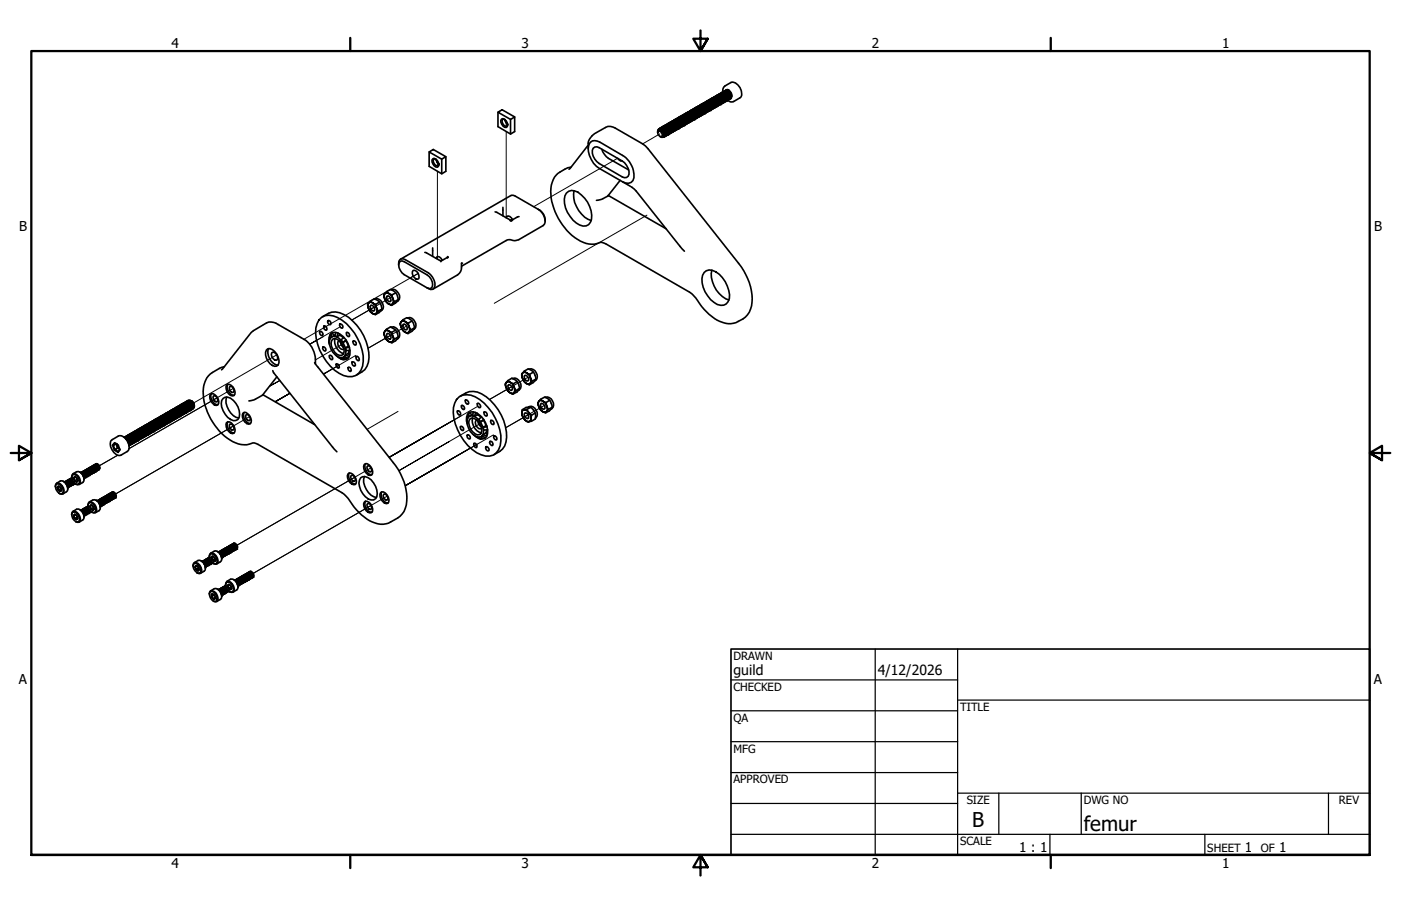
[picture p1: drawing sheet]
<svg xmlns="http://www.w3.org/2000/svg" width="432mm" height="279mm" viewBox="0 0 432 279" stroke-linecap="round" stroke-linejoin="round" font-family="sans-serif">
<defs><g id="words">
<g font-size="6.3">
<text x="299.7" y="255.1">B</text>
<text x="334" y="256.4">femur</text>
</g>
<g font-size="4.3">
<text x="226.1" y="208">guild</text>
<text x="270.5" y="208.2">4/12/2026</text>
</g>
<g font-size="4.2">
<text x="52.8" y="14.7">4</text>
<text x="160.8" y="14.7">3</text>
<text x="268.7" y="14.7">2</text>
<text x="376.7" y="14.7">1</text>
<text x="5.9" y="71.4">B</text>
<text x="423.5" y="71.4">B</text>
<text x="5.8" y="211.1">A</text>
<text x="423.4" y="211.1">A</text>
<text x="314.1" y="262.9">1 : 1</text>
<text x="383.7" y="262.8">1</text>
<text x="394.2" y="262.8">1</text>
<text x="52.8" y="267.7">4</text>
<text x="160.8" y="267.7">3</text>
<text x="268.7" y="267.7">2</text>
<text x="376.7" y="267.7">1</text>
</g>
<g font-size="3.5">
<text x="226.1" y="203.5">DRAWN</text>
<text x="226.1" y="213">CHECKED</text>
<text x="295.9" y="219.2">TITLE</text>
<text x="226.1" y="222.6">QA</text>
<text x="226.1" y="232.1">MFG</text>
<text x="226.1" y="241.6">APPROVED</text>
<text x="297.9" y="248">SIZE</text>
<text x="334" y="248">DWG NO</text>
<text x="412.7" y="247.9">REV</text>
<text x="295.9" y="260.7">SCALE</text>
<text x="372.1" y="262.8">SHEET</text>
<text x="388.6" y="262.8">OF</text>
</g>
</g></defs>
<!-- layer: Tweak Trail (ANSI) -->
<g fill="none" stroke="#000" stroke-width=".31">
<path d="M156 37.6v1M134.8 49.8v1.1M134.8 52.8v27.1M156 40.6v26.6M190.3 48.8l-25.8 15M203.4 41.3l-5.3 3.1M157.9 67.6l-.6 .3M199.4 66.4l-47.1 27.1M120.3 91.8l-11.8 6.9 6.8-4M126.7 85.5l2.2-1.2-35.2 20.3M136.2 80.1l-.6 .3M71.9 119.8l-32.1 18.6 27.1-15.7"/>
<path d="M85.3 109.4l-25.6 14.9M86.2 117.3l-3.1 1.8 3.1-1.8M99.6 103.8l-4.2 2.4M100.5 114.9l-.8 .5M102.2 113.9l-2.5 1.5M104.6 100.9l-9.2 5.3 1.8-1M104.6 112.5l-4.9 2.9M105.5 106.2l-8.3 4.8M109.7 109.6l-10 5.8M125.3 100.5l-11.8 6.9 6.8-4M162.8 116.3l-11.9 6.9 6.8-3.9M77 128.5l-41.4 23.8 36.3-20.9"/>
<path d="M89.3 121.3l-4.5 2.6 4.5-2.6M89.3 121.3l-4.5 2.6M122.7 126.9l-9.5 5.5M137.9 130.7l-17.9 10.3 12.8-7.4M142 128.3l-22 12.7 14.6-8.4M142.9 139.4l-18 10.4M147.1 125.4l-27.1 15.6 19.6-11.3M147.1 137l-22.2 12.8 14.7-8.5M147.9 130.7l-25 14.5 15.6-9.1M152.1 134.1l-27.2 15.7 19.8-11.4M167.8 125l-11.9 6.9 6.9-3.9M36.3 140.4l-5.7 3.2"/>
<path d="M114.4 144.3l-41.4 23.8 36.3-20.9M119.4 153l-41.3 23.8"/>
</g>
<!-- layer: Visible (ANSI) -->
<g fill="none" stroke="#000" stroke-width=".51">
<path d="M153.5 34.6v4.5l3.9 2.2 1.2-.7v-4.5M153.5 34.6l1.2-.8 3.9 2.3-1.2 .7zM154.6 36.7a1.6 1.6 0 0 1 1.6 .8 1.6 1.6 0 0 1-.2 1.8 1.83 1.83 0 0 1-1.4-2.6zM155.5 36.8h-.4a1.31 1.31 0 0 0 .8 2.1h.4l.2-.5M155.6 36.9l.9 1.4-.5-.4zM157.4 36.8v4.5M203.1 39.8l-.3 .2-.1 .8M203.2 39.7a1.66 1.66 0 0 1 1.7 .5 1.66 1.66 0 0 1 .3 1.8l-.3 .1M203.3 39.6a1.69 1.69 0 0 1 1.6 .7 1.69 1.69 0 0 1 .1 1.8M203.5 39.5a1.66 1.66 0 0 1 1.7 .5 1.66 1.66 0 0 1 .3 1.8l-.3 .1M203.7 39.4a1.71 1.71 0 0 1 1.7 2.4M203.8 39.9l.7 .6a1.22 1.22 0 0 1 0 1.8h-.2"/>
<path d="M203.9 39.3a1.64 1.64 0 0 1 1.7 .5 1.64 1.64 0 0 1 .3 1.7l-.4 .2M204 39.9a1.99 1.99 0 0 1 1 1.7M204 39.2a1.67 1.67 0 0 1 1.7 .7 1.67 1.67 0 0 1 0 1.8M204.3 39.1a1.45 1.45 0 0 1 1.9 1.3v.9l-.3 .2M204.3 39.7a1.8 1.8 0 0 1 1 1.6M204.4 39a1.68 1.68 0 0 1 1.7 2.5M204.6 38.9a1.71 1.71 0 0 1 2 2.2l-.4 .2M204.7 39.5a1.8 1.8 0 0 1 1 1.6M204.7 38.7a1.75 1.75 0 0 1 1.7 2.6M205 38.7a1.56 1.56 0 0 1 1.6 .6 1.56 1.56 0 0 1 0 1.8M205 39.2a1.7 1.7 0 0 1 1 1.8M205.1 38.5a1.69 1.69 0 0 1 1.6 .8 1.69 1.69 0 0 1 .1 1.8"/>
<path d="M205.3 38.5a1.64 1.64 0 0 1 1.7 .5 1.64 1.64 0 0 1 .3 1.7l-.4 .2M205.4 39.1a1.99 1.99 0 0 1 1 1.7M205.4 38.4a1.69 1.69 0 0 1 1.6 .7 1.69 1.69 0 0 1 .1 1.7M205.7 38.3a1.64 1.64 0 0 1 1.7 .5 1.64 1.64 0 0 1 .2 1.7l-.3 .2M205.7 38.9a1.73 1.73 0 0 1 1.1 1.7M205.8 38.2a1.64 1.64 0 0 1 1.6 .7 1.64 1.64 0 0 1 .1 1.7M206 38a1.71 1.71 0 0 1 2 2.3l-.4 .2M206.1 38.7a1.8 1.8 0 0 1 1 1.6M206.2 38a1.68 1.68 0 0 1 1.6 2.4M206.4 37.8a1.71 1.71 0 0 1 1.9 2.3l-.3 .2M206.4 38.4a1.99 1.99 0 0 1 1.1 1.7M206.5 37.7a1.72 1.72 0 0 1 1.7 2.5"/>
<path d="M206.8 37.7a1.65 1.65 0 0 1 1.6 .5 1.65 1.65 0 0 1 .3 1.7l-.4 .2M206.8 38.2a1.99 1.99 0 0 1 1 1.7M206.9 37.5a1.71 1.71 0 0 1 1.6 2.5M207.1 37.5a1.64 1.64 0 0 1 1.7 .5 1.64 1.64 0 0 1 .2 1.7l-.3 .2M207.1 38a1.99 1.99 0 0 1 1.1 1.8M207.2 37.3a1.67 1.67 0 0 1 1.6 .7 1.67 1.67 0 0 1 .1 1.8M207.5 37.3a1.56 1.56 0 0 1 1.6 .6 1.56 1.56 0 0 1 0 1.8M207.5 37.8a1.58 1.58 0 0 1 1 1.8M207.6 37.1a1.64 1.64 0 0 1 1.6 .8 1.64 1.64 0 0 1 0 1.7M207.8 37a1.71 1.71 0 0 1 1.9 2.3l-.3 .2M207.8 37.7a1.8 1.8 0 0 1 1.1 1.6M207.9 37a1.69 1.69 0 0 1 1.6 .7 1.69 1.69 0 0 1 .1 1.7"/>
<path d="M208.2 36.8a1.66 1.66 0 0 1 1.7 .5 1.66 1.66 0 0 1 .2 1.8l-.3 .1M208.2 37.4a1.89 1.89 0 0 1 1 1.7M208.3 36.7a1.69 1.69 0 0 1 1.6 .8 1.69 1.69 0 0 1 0 1.7M208.5 36.6a1.66 1.66 0 0 1 1.7 .6 1.66 1.66 0 0 1 .2 1.7l-.3 .2M208.5 37.2a1.99 1.99 0 0 1 1 1.7M208.7 36.5a1.68 1.68 0 0 1 1.6 2.5M208.9 36.4a1.64 1.64 0 0 1 1.6 .5 1.64 1.64 0 0 1 .3 1.8l-.3 .2M208.9 37a1.99 1.99 0 0 1 1 1.7M209 36.3a1.67 1.67 0 0 1 1.6 .7 1.67 1.67 0 0 1 .1 1.8M209.2 36.2a1.71 1.71 0 0 1 1.9 2.3l-.3 .2M209.2 36.8a1.8 1.8 0 0 1 1 1.7M209.4 36.1a1.67 1.67 0 0 1 1.6 .7 1.67 1.67 0 0 1 .1 1.8"/>
<path d="M209.5 36a1.71 1.71 0 0 1 2 2.3l-.3 .2M209.6 36.6a1.8 1.8 0 0 1 1 1.7M209.7 35.9a1.75 1.75 0 0 1 1.7 2.5M209.9 35.8a1.56 1.56 0 0 1 1.7 .6 1.56 1.56 0 0 1 0 1.8M209.9 36.4a1.7 1.7 0 0 1 1 1.7M210.1 35.7a1.69 1.69 0 0 1 1.6 .7 1.69 1.69 0 0 1 0 1.8M210.2 35.6a1.64 1.64 0 0 1 1.7 .5 1.64 1.64 0 0 1 .3 1.7l-.3 .2M210.3 36.2a1.99 1.99 0 0 1 1 1.7M210.4 35.5a1.72 1.72 0 0 1 1.8 2.5M210.6 35.4a1.6 1.6 0 0 1 1.7 .5 1.6 1.6 0 0 1 .2 1.8l-.2 .1M210.6 36a1.73 1.73 0 0 1 1.1 1.7M210.8 35.3a1.67 1.67 0 0 1 1.6 .7 1.67 1.67 0 0 1 .1 1.8"/>
<path d="M210.9 35.2a1.71 1.71 0 0 1 2 2.3l-.3 .2M211 35.8a1.8 1.8 0 0 1 1 1.7M211 38.6h.1M211.1 35.1a1.68 1.68 0 0 1 1.7 2.5M211.3 35a1.71 1.71 0 0 1 2 2.3l-.3 .2M211.3 35.6a1.89 1.89 0 0 1 1.1 1.7M211.5 34.9a1.72 1.72 0 0 1 1.7 2.4M211.6 34.8a1.66 1.66 0 0 1 1.8 .5 1.66 1.66 0 0 1 .2 1.8l-.3 .1M211.7 35.4a1.99 1.99 0 0 1 1 1.7M211.8 34.7a1.71 1.71 0 0 1 1.7 2.4M212 34.6a1.64 1.64 0 0 1 1.7 .5 1.64 1.64 0 0 1 .3 1.7l-.3 .2M212.1 35.2a1.99 1.99 0 0 1 1 1.7"/>
<path d="M212.1 38h.1M212.2 34.5a1.67 1.67 0 0 1 1.6 .7 1.67 1.67 0 0 1 .1 1.8M212.4 34.4a1.63 1.63 0 0 1 1.7 .5 1.63 1.63 0 0 1 .2 1.7l-.3 .2M212.4 35a1.58 1.58 0 0 1 1 1.7M212.4 37.8h.1M212.5 34.3a1.64 1.64 0 0 1 1.7 .7 1.64 1.64 0 0 1 0 1.8M212.7 34.2a1.71 1.71 0 0 1 2 2.2l-.3 .2M212.8 34.8a1.8 1.8 0 0 1 1 1.6M212.9 34.1a1.64 1.64 0 0 1 2 1.8M213.1 34a1.62 1.62 0 0 1 1.7 .5 1.62 1.62 0 0 1 .2 1.8l-.2 .1M213.1 34.5a1.89 1.89 0 0 1 1.1 1.8M213.2 37.3v.1"/>
<path d="M213.2 33.8a1.69 1.69 0 0 1 1.6 .8 1.69 1.69 0 0 1 .1 1.8M213.4 33.8a1.66 1.66 0 0 1 1.7 .5 1.66 1.66 0 0 1 .3 1.8l-.3 .1M213.5 34.4a1.99 1.99 0 0 1 1 1.7M213.6 33.7a1.71 1.71 0 0 1 1.7 2.4M213.8 33.6a1.64 1.64 0 0 1 1.7 .5 1.64 1.64 0 0 1 .3 1.7l-.3 .2M213.8 34.2a1.73 1.73 0 0 1 1.1 1.7M213.9 33.5a1.64 1.64 0 0 1 1.6 .7 1.64 1.64 0 0 1 .1 1.7M214.1 33.3a1.71 1.71 0 0 1 2 2.3l-.3 .2M214.2 34a1.8 1.8 0 0 1 1 1.6M214.3 33.3a1.68 1.68 0 0 1 1.7 2.5M214.5 33.1a1.71 1.71 0 0 1 2 2.3l-.3 .2M214.6 33.8a1.8 1.8 0 0 1 1 1.6"/>
<path d="M214.6 33h.1M214.7 33a1.74 1.74 0 0 1 1.6 2.6M214.9 33a1.65 1.65 0 0 1 1.7 .5 1.65 1.65 0 0 1 .2 1.7l-.3 .2M214.9 35.9l-.3 .7M214.9 33.5a1.7 1.7 0 0 1 1 1.7M215 32.8a1.69 1.69 0 0 1 1.6 .8 1.69 1.69 0 0 1 .1 1.8M215.2 32.8a1.64 1.64 0 0 1 1.7 .5 1.64 1.64 0 0 1 .3 1.7l-.3 .2M215.3 33.3a1.99 1.99 0 0 1 1 1.8M215.3 32.6h.1M215.4 32.6a1.68 1.68 0 0 1 1.6 2.5M215.6 32.6a1.6 1.6 0 0 1 1.7 .5 1.6 1.6 0 0 1 .2 1.7l-.3 .2M215.6 33.1a1.73 1.73 0 0 1 1.1 1.8"/>
<path d="M215.7 32.4a1.64 1.64 0 0 1 1.6 .8 1.64 1.64 0 0 1 .1 1.7M215.9 32.3a1.71 1.71 0 0 1 2 2.3l-.3 .2M216 33a1.8 1.8 0 0 1 1 1.6M216 32.3a1.69 1.69 0 0 1 1.6 .7 1.69 1.69 0 0 1 .1 1.7M216.3 32.1a1.71 1.71 0 0 1 1.9 2.3l-.3 .2M216.3 32.7a1.89 1.89 0 0 1 1.1 1.7M216.4 32h.1M216.5 32a1.69 1.69 0 0 1 1.6 2.5M216.6 31.9a1.66 1.66 0 0 1 1.7 .6 1.66 1.66 0 0 1 .3 1.7l-.4 .2M216.7 32.5a1.99 1.99 0 0 1 1 1.7M216.8 31.8a1.71 1.71 0 0 1 1.6 2.5M217 31.8a1.64 1.64 0 0 1 1.7 .4 1.64 1.64 0 0 1 .2 1.8l-.3 .2"/>
<path d="M217 32.3a1.99 1.99 0 0 1 1.1 1.7M217.1 31.6h.1M217.2 31.6a1.68 1.68 0 0 1 1.6 2.5M217.4 31.6a1.63 1.63 0 0 1 1.6 .5 1.63 1.63 0 0 1 .3 1.7l-.4 .2M217.4 32.1a1.81 1.81 0 0 1 1 1.7M217.5 31.4a1.68 1.68 0 0 1 1.6 2.5M217.7 31.3a1.71 1.71 0 0 1 1.9 2.3l-.3 .2M217.7 31.9a1.8 1.8 0 0 1 1.1 1.7M217.8 31.2a1.69 1.69 0 0 1 1.6 .8 1.69 1.69 0 0 1 .1 1.7M218.1 31.1a1.56 1.56 0 0 1 1.6 .6 1.56 1.56 0 0 1 0 1.8M218.1 31.7a1.7 1.7 0 0 1 1 1.7M218.2 31h.1"/>
<path d="M218.2 31a1.69 1.69 0 0 1 1.6 2.5M218.4 30.9a1.66 1.66 0 0 1 1.7 .5 1.66 1.66 0 0 1 .2 1.8l-.3 .1M218.4 31.5a1.99 1.99 0 0 1 1.1 1.7M218.5 30.8a1.72 1.72 0 0 1 1.7 2.5M218.8 30.7a1.64 1.64 0 0 1 1.6 .5 1.64 1.64 0 0 1 .3 1.8l-.3 .1M218.8 31.3a1.73 1.73 0 0 1 1 1.7M218.9 30.6a1.64 1.64 0 0 1 1.6 .7 1.64 1.64 0 0 1 0 1.8M219.1 30.5a1.71 1.71 0 0 1 1.9 2.3l-.3 .2M219.1 31.1a1.8 1.8 0 0 1 1.1 1.7M219.3 30.4a1.68 1.68 0 0 1 1.6 2.5M219.5 30.3a1.71 1.71 0 0 1 1.9 2.3l-.3 .2M219.5 30.9a1.8 1.8 0 0 1 1 1.7"/>
<path d="M219.6 30.2a1.72 1.72 0 0 1 1.7 2.4M219.8 30.1a1.65 1.65 0 0 1 1.7 .5 1.65 1.65 0 0 1 .2 1.8l-.3 .1M219.8 30.7a1.99 1.99 0 0 1 1.1 1.7M220 30a1.74 1.74 0 0 1 1.6 2.5M220.2 29.9a1.64 1.64 0 0 1 1.6 .5 1.64 1.64 0 0 1 .3 1.7l-.3 .2M220.2 30.5a1.99 1.99 0 0 1 1 1.7M220.3 29.8a1.67 1.67 0 0 1 1.6 .7 1.67 1.67 0 0 1 .1 1.8M220.5 29.7a1.56 1.56 0 0 1 1.7 .6 1.56 1.56 0 0 1 0 1.8M220.5 30.3a1.58 1.58 0 0 1 1.1 1.7M220.7 29.6a1.64 1.64 0 0 1 1.6 .7 1.64 1.64 0 0 1 0 1.8M220.9 29.5a1.71 1.71 0 0 1 1.9 2.3l-.3 .1M220.9 30.1a1.8 1.8 0 0 1 1 1.7"/>
<path d="M221 29.4a1.69 1.69 0 0 1 1.6 .7 1.69 1.69 0 0 1 .1 1.8M221.2 29.3a1.71 1.71 0 0 1 2 2.3l-.3 .2M221.2 29.8a1.89 1.89 0 0 1 1.1 1.8M221.3 32.6v.1M221.4 29.1a1.69 1.69 0 0 1 1.6 .8 1.69 1.69 0 0 1 0 1.8M221.6 29.1a1.66 1.66 0 0 1 1.7 .5 1.66 1.66 0 0 1 .2 1.8l-.3 .1M221.6 29.7a1.99 1.99 0 0 1 1 1.7M221.7 29a1.71 1.71 0 0 1 1.7 2.4M221.9 28.9a1.64 1.64 0 0 1 1.7 .5 1.64 1.64 0 0 1 .3 1.7l-.3 .2M222 29.5a1.99 1.99 0 0 1 1 1.7M222.1 28.8a1.67 1.67 0 0 1 1.6 .7 1.67 1.67 0 0 1 .1 1.7M222.2 28.6a1.71 1.71 0 0 1 2 2.3l-.3 .2"/>
<path d="M222.3 29.3a1.81 1.81 0 0 1 1 1.7M222.4 28.6a1.68 1.68 0 0 1 1.7 2.5M222.7 29.1a1.8 1.8 0 0 1 1 1.6M222.8 28.3a1.73 1.73 0 0 1 .6-1.8l2.2-1.2a3.4 3.4 0 0 1 2.7 4.7l-2.2 1.3a1.59 1.59 0 0 1-1.8-.4l.3-.2a1.96 1.96 0 0 0-1.6-2.4l-.4 .1M222.8 28.3a1.74 1.74 0 0 1 1.7 2.6M222.8 28.3v.1M223 28.3a1.56 1.56 0 0 1 1.7 .6 1.56 1.56 0 0 1 0 1.8M223 28.8a1.7 1.7 0 0 1 1 1.7M223.1 28.1a1.69 1.69 0 0 1 1.6 .8 1.69 1.69 0 0 1 .1 1.8M223.3 28.1a1.66 1.66 0 0 1 1.7 .5 1.66 1.66 0 0 1 .3 1.8l-.3 .1M223.4 28.6a1.99 1.99 0 0 1 1 1.8M223.5 27.9a1.69 1.69 0 0 1 1.6 .8 1.69 1.69 0 0 1 .1 1.7"/>
<path d="M223.7 28.4a1.73 1.73 0 0 1 1.1 1.8M223.8 27.7l.5-.1 .4 .2-.6-.1-.4 .2M224.1 28.3a1.8 1.8 0 0 1 1 1.6M224.4 28.1a1.73 1.73 0 0 1 1.1 1.6M224.7 27.8a1.91 1.91 0 0 1 .8 2M132.3 46.9v4.4l3.8 2.3 1.3-.8v-4.5M132.3 46.9l1.2-.8 3.9 2.2-1.3 .8zM133.4 49a1.6 1.6 0 0 1 1.6 .8 1.6 1.6 0 0 1-.2 1.8 1.83 1.83 0 0 1-1.4-2.6zM134.3 49h-.4a1.31 1.31 0 0 0 .8 2.2l.4-.1 .2-.4M134.4 49.1l.9 1.4-.5-.3zM136.1 49.1v4.5M174.6 59.6a2.65 2.65 0 0 1 3.6-.3 8.5 8.5 0 0 1 3.8 9.2 2.3 2.3 0 0 1-3.3 .9 8.7 8.7 0 0 1-4.6-9z"/>
<path d="M176.9 58.9a8.7 8.7 0 0 0 5.3 9.1M181.3 45.8a4.3 4.3 0 0 1 2-4.6l3.3-1.9a2.91 2.91 0 0 1 3 .2l8.4 4.8 1.7 1.5 27.9 35.4a16.1 16.1 0 0 1 3.7 14.1 7.1 7.1 0 0 1-11.1 2.9 19.9 19.9 0 0 1-5.8-6.3l-1.9-1.8-25.8-14.9a2.43 2.43 0 0 0-2.7-.1 9.4 9.4 0 0 1-8.4-3.2 18.1 18.1 0 0 1-5.7-14.8 7 7 0 0 1 6.1-5.5M181.3 44.8l-5.9 7.4M182.8 45.7l.5-.4 1.4 .2 7.1 4.2a4 4 0 0 1 1.8 4.7l-.5 .3-1.3-.2-7.1-4.1a4 4 0 0 1-1.9-4.7zM185.5 46a5.7 5.7 0 0 0 2 2.8l6.2 3.6M190.4 48.8l.9 .9 .4-.1M191.1 55.6l-3.8 4.9-1.9 1-1.6 .3M191.9 56.1a2.18 2.18 0 0 0 2.6 .1 2.18 2.18 0 0 0 .9-2.5 7.7 7.7 0 0 0-3.5-5.8l-7.1-4.1a2.16 2.16 0 0 0-2.4-.2 2.16 2.16 0 0 0-1.1 2.2 7.8 7.8 0 0 0 3.5 6.2l9.5 5.5M194.5 57.6l1.5 1.3 14.9 18.6M202.9 40.4a1.1 1.1 0 0 1 1 .5 1.1 1.1 0 0 1 .1 1.2 1.1 1.1 0 0 1-1.1-.5 1.1 1.1 0 0 1 0-1.2zM202.9 40.1a1.42 1.42 0 0 1 1.6 1.9M203.4 42.1l.6 .3 .3-.2a1.43 1.43 0 0 0-1.4-2.1l-.1 .4 .1-.5 .9-.1-.7-.1a1.74 1.74 0 0 1 1.6 2.5"/>
<path d="M208.2 40.2v.1M130.9 77.9l5 2.6 2.2-1.2M133.3 76.5v2.6M134.4 79.7l.2-.5a1.32 1.32 0 0 1 1.7 1.1M137.9 79.1l.2 .2-.2 .2M152.6 65.3l4.9 2.7 2.5-1.2M155 63.9v2.6M156 67.2l.2-.5a1.36 1.36 0 0 1 1.8 1.1M157.2 68h.7M157.5 68v.1M165.9 64.6a4.1 4.1 0 0 1 1.9 4.5l-.4 .4-7.5 4.4a4.8 4.8 0 0 1-3.1 0l-14.6 8.2M165.9 64.6a3.7 3.7 0 0 1 2.1 3.6"/>
<path d="M165.9 64.6l-7-4.1-.6-.2h-.9l-34 19.6M187.5 60.3l17.8 10.2M98.3 98.7a4.1 4.1 0 0 1 5.7-.8 15.5 15.5 0 0 1 8 13.5 4.3 4.3 0 0 1-6.1 4.4 15.7 15.7 0 0 1-8.6-14.6zM99.4 97.7a5.9 5.9 0 0 1 8 .2 15.5 15.5 0 0 1 6.1 13.9 5.3 5.3 0 0 1-3.6 3.9M101 98.9l.7 .1 .3 .4-.1 .7a.92 .92 0 0 1-.9-1.2zM104.7 99.9l.6 .2 .4 .4-.2 .7a1.01 1.01 0 0 1-.8-1.3zM113.5 95.1l1.2 1.5-.7-.5zM114.2 92.8l1.1-.6a2.85 2.85 0 0 1 2.3 3.3l-.8 .9-1.1 .6M114.2 92.8l.7 .6-1-.2-.3 .3-.3 .4 .2 1.2a1.7 1.7 0 0 1 .7-2.3zM114.2 94.2a1.16 1.16 0 0 1 1.2 1.6 1.11 1.11 0 0 1-1.1-.4 1.11 1.11 0 0 1-.1-1.2zM114.7 96.6l1 .2 .3-.2-.3 .4zM114.9 93.4l.9 .5 .3 1.1z"/>
<path d="M115.6 92.3a2.09 2.09 0 0 1 2.6 2.3l-.2 .6-.7 .7M116.1 95l.5 .9-.6 .7 .2-.5zM117 93.2l-1.2 .7M117.7 95.3l-1.1 .6M118.6 92.1l1.2 1.6-.7-.5zM119.2 89.9l1.1-.6a2.97 2.97 0 0 1 2.3 3.3l-.7 .9-1.2 .7M119.2 89.9l.7 .7-.5-.3a1.09 1.09 0 0 0-1 .6 1.09 1.09 0 0 0 .2 1.2 1.74 1.74 0 0 1 .6-2.2zM119.3 91.3a1.11 1.11 0 0 1 1 .5 1.11 1.11 0 0 1 .1 1.2 1.11 1.11 0 0 1-1.1-.5 1.11 1.11 0 0 1 0-1.2zM119.8 93.7l.9 .2 .3-.2-.3 .5zM119.9 90.6l.9 .3 .3 1.2zM120.6 89.3a2.17 2.17 0 0 1 2.2 1.1 2.17 2.17 0 0 1-.1 2.4l-.3 .2M121.1 92.1l.5 .9-.6 .7 .2-.4z"/>
<path d="M122 90.3l-1.2 .6M122.7 92.4l-1.1 .6M122.9 81.7a1.34 1.34 0 0 1 .3-1.6 1.34 1.34 0 0 1 1.7 0l7.1 4a4.1 4.1 0 0 1 1.8 4.7 1.46 1.46 0 0 1-2.2 0M123.4 80.6l.5-.1 .7 .2 7 4.1a2.93 2.93 0 0 1 1.2 4.1l-.5 .1-.7-.2-7-4.1a2.93 2.93 0 0 1-1.2-4.1zM124.2 98.6l1.1-.6a2.97 2.97 0 0 1 2.3 3.3l-.7 .9-1.2 .7M124.2 98.6l.7 .6-.5-.2a1.09 1.09 0 0 0-1 .7 1.09 1.09 0 0 0 .2 1.1 1.63 1.63 0 0 1 .6-2.2zM124.9 99.2l1 .4 .2 1.2zM125.6 98a2.14 2.14 0 0 1 2.2 1 2.14 2.14 0 0 1-.1 2.5l-.3 .2M127 99l-1.1 .6M127.4 83.4a1.9 1.9 0 0 1 1.6 2.6 1.69 1.69 0 0 1-1.6-.8 1.69 1.69 0 0 1 0-1.8zM135.9 80.5v.2M142.2 81.2a3.5 3.5 0 0 1-1.2 3.6l-7.5 4.4"/>
<path d="M217 84a2.65 2.65 0 0 1 3.6-.2 9.2 9.2 0 0 1 4.2 8.3 2.67 2.67 0 0 1-2 2.1 2.67 2.67 0 0 1-2.7-.9 8.7 8.7 0 0 1-3.6-8.4zM219.4 83.3a8.5 8.5 0 0 0 5.3 9.2M69.8 118.7a1.46 1.46 0 0 1 2.1 .7 1.95 1.95 0 0 1 .2 2.6 2.34 2.34 0 0 1-2.3-3.3zM70.2 118.5a2.54 2.54 0 0 0 2 3.4M70.8 119.2a1.14 1.14 0 0 1 1.1 .6 1.14 1.14 0 0 1-.1 1.2 1.3 1.3 0 0 1-1-1.8zM82.1 107.9a1.6 1.6 0 0 1 2.5 .5 3.1 3.1 0 0 1 .7 4.5 3.6 3.6 0 0 1-3.4-4.3zM82.8 107.5a3.9 3.9 0 0 0 2.9 5.1M83.8 108.8l.3-.2a1.85 1.85 0 0 1 1.4 2.3l-.4 .2a1.85 1.85 0 0 1-1.3-2.3zM84.1 114.3l.2 .6 19.5 24.4M85.3 116.2l-4.5 5.7-2.5 1.4-1.6 .3M97 111.8l24.2 30.9a16 16 0 0 1 3.7 14.1 8.5 8.5 0 0 1-8.4 4.7 15.8 15.8 0 0 1-9.2-7.8l-1.9-1.7-25.9-15a2.31 2.31 0 0 0-2.7 0 9.4 9.4 0 0 1-8.3-3.2 18.1 18.1 0 0 1-5.7-14.9 7.5 7.5 0 0 1 5.5-5.6l.8-.2M97.2 112.3a7.8 7.8 0 0 0-4.4-8.2l-7.1-4a3.7 3.7 0 0 0-3.5-.5l-4.8 3-9.1 11.4"/>
<path d="M98.6 102.2h.3l.6 .6-.1 .7a.95 .95 0 0 1-.8-1.3zM99.5 107.1a.8 .8 0 0 1 1 .9l-.2 .3a.93 .93 0 0 1-.8-1.2zM99.8 100.6l.3-.1a.94 .94 0 0 1 .5 1.4 .93 .93 0 0 1-.8-1.3zM101.4 105.3l.1 .6M101.5 105.3v.3M101.5 106.2a3.1 3.1 0 0 1 .8-3.5 4.5 4.5 0 0 1 5 3.2 4.8 4.8 0 0 1 .2 4.3 2.05 2.05 0 0 1-3.1 .1l-.9-.8M101.5 109.7l.4-.2a.94 .94 0 0 1 .5 1.4 1.01 1.01 0 0 1-.9-1.2zM101.7 104.1v.4M102.1 104a2.37 2.37 0 0 1 3.1 1 4.6 4.6 0 0 1 1 4.8 1.92 1.92 0 0 1-2.9-.4 5.1 5.1 0 0 1-1.6-4.8zM102.1 103.9l-.1-1-.3 .5v1M102.4 102.7l-.4 .2M102.5 102.6l-.1 .1 .6 .7"/>
<path d="M102.6 104.6a2.2 2.2 0 0 1 2.6 1.3 3.1 3.1 0 0 1 .6 3.3 1.7 1.7 0 0 1-2.6-.6 3.3 3.3 0 0 1-.6-4zM103.3 104.5a4 4 0 0 0 2.6 4.5M103.3 103.3l-1.1 .6M103.5 102.5l-.3 1.2 .6 .2 .9-.5M103.6 112.3l.3-.1a.87 .87 0 0 1 .5 1.3 1.02 1.02 0 0 1-.8-1.2zM104.2 102.7l-.4 1.2M104.5 110.2l1.3 .7-.6-.5M104.6 105l-.4 .3a1.63 1.63 0 0 0 .2 1.7 1.63 1.63 0 0 0 1.6 .6M104.6 102.9l.1 .5M104.7 103.4l1.2 .8M104.9 105.4l.5 1.2 .5 .5M105 105.6v.1"/>
<path d="M105.2 105.8l-.2 .2 .3-.1M105.5 106.2l-.3 .2M105.5 106.4l-.2 .1M105.7 106.5l-.3 .2M105.8 106.9h-.1M105.9 106.9l-.2 .1M106 104.1l-.9 .7 .6 .8 .9-.5M106 110.1l.1 .6-.3 .2M106.2 110l-.3 .2M106.5 109.5l1.1 .5M106.6 105.1l.8 1.6M106.6 104.8l-.9 .8"/>
<path d="M106.7 105l-.1 .1M106.8 102.6l.3-.1a.87 .87 0 0 1 .5 1.3l-.7-.4zM107.1 110.6l-1 .1M107.3 109l-.8 .5-.4 .5 1.2 .5M107.3 113.3l.3-.1a.87 .87 0 0 1 .5 1.4 .93 .93 0 0 1-.8-1.3zM107.3 109l.5 .5M107.4 106.7l-.9 .6 .2 .8 1.2-.1M107.4 106.7l.2 .1M107.6 108.1l-.3 .9M107.7 107.1l-1.2 .2M108.5 111.6h.3a.87 .87 0 0 1 .5 1.3 .95 .95 0 0 1-.8-1.3zM108.8 105.2l.4-.1 .6 .6-.1 .7a.92 .92 0 0 1-.9-1.2z"/>
<path d="M109.8 110l.2-.1a.94 .94 0 0 1 .6 1.4 .93 .93 0 0 1-.8-1.3zM118.6 102.2l-.2 .4 .2 1.2-.3-1.1zM118.6 103.8l.5 1a1.38 1.38 0 0 0 1.9 .4l-.2 .5-.5-.2a2.57 2.57 0 0 1-1.7-1.7zM119.1 101.5l1.2-.7a2.97 2.97 0 0 1 2.3 3.3l-.7 1-1.1 .6M119.1 101.5l.7 .6-.9-.2-.3 .3zM119.2 103l.3-.2a1.13 1.13 0 0 1 .7 1.8 1.36 1.36 0 0 1-1-1.6zM119.8 102.1l1 .4 .2 1.1-.7-1.1zM120.6 101a2.09 2.09 0 0 1 2.6 2.3l-.1 .6-.7 .7M121 103.6l.6 1-.6 .6 .2-.4zM121.9 101.8l-1.1 .7M122.7 103.9l-1.1 .7M123.6 100.8l.3 .7 .9 .9-.7-.5z"/>
<path d="M124.3 100a1.11 1.11 0 0 1 1.1 .5 1.11 1.11 0 0 1 0 1.2 1.11 1.11 0 0 1-1.1-.5 1.11 1.11 0 0 1 0-1.2zM124.8 102.4l.9 .2 .3-.2-.3 .5zM126.1 100.8l.5 .9-.6 .7 .2-.4zM127.8 101.1l-1.2 .6M156 118a2.76 2.76 0 0 0 1.2 3.1 3.3 3.3 0 0 1-1.5-2.7zM156.3 117.7l.3-.4 .7 .6-1-.2-.3 .3zM156.6 117.3l1.1-.7a2.97 2.97 0 0 1 2.3 3.4l-.7 .9-1.2 .6M156.8 118.6a1.16 1.16 0 0 1 .9 1.8 1.12 1.12 0 0 1-.9-1.8zM157.3 117.9l.9 .5 .3 1-.7-1.1zM158 116.8a2.12 2.12 0 0 1 2.3 .9 2.12 2.12 0 0 1-.2 2.5l-.3 .2M158.5 119.4l.5 1.1-.6 .6 .2-.4zM159.4 117.7l-1.2 .7"/>
<path d="M160.1 119.8l-1.1 .7M161 115.1a2.89 2.89 0 0 0 1.2 3.1 3.2 3.2 0 0 1-1.3-2.9zM161.5 116l.3-.2a1.09 1.09 0 0 1 .9 1.7 1.23 1.23 0 0 1-1.2-1.5zM161.6 114.4l1.2-.6a2.85 2.85 0 0 1 2.2 3.3 3.2 3.2 0 0 1-1.9 1.6M161.6 114.4l.7 .6-.9-.2-.4 .3zM162.2 118.2l.9 .2 .3-.2-.3 .5zM162.3 115l1 .4 .2 1.2-.7-1.2zM163 113.9h.1M163.1 113.9a2.15 2.15 0 0 1 2.1 1 2.15 2.15 0 0 1-.1 2.4l-.3 .2M163.5 116.6l.5 .9-.6 .7 .2-.5zM164.4 114.7l-1.1 .7M165.2 116.9l-1.2 .6"/>
<path d="M34.4 135.8l2.4-1.4a3.4 3.4 0 0 1 2.7 4.6l-2.5 1.5a3.4 3.4 0 0 1-2.6-4.7zM35.3 136.5l1.1 .7 .6 1.5-.6 .8-1.2-.7-.5-1.5zM35.4 138.6l.8-.4 .8 .4-.6 .7zM35.4 136.7l-.5 .7-.2-.1M35.8 136.8h.1M36 137l.4 1M36.4 139.3v.2M36.8 138.3l-.4-.3-.2 .2-.4-1.4-.9 .6 .5 1.2-.2 .2M38.3 134.9a1.93 1.93 0 0 1 1.8 2.3l-.3 .3a1.85 1.85 0 0 0-1.5-2.6zM38.4 134.9a1.56 1.56 0 0 1 1.6 .6 1.56 1.56 0 0 1 0 1.8M38.5 134.7a1.69 1.69 0 0 1 1.6 .8 1.69 1.69 0 0 1 0 1.8M38.7 135.3a2.27 2.27 0 0 1 1.1 1.9"/>
<path d="M38.7 134.7a1.64 1.64 0 0 1 1.7 .5 1.64 1.64 0 0 1 .2 1.7l-.3 .2M38.7 135.3a1.99 1.99 0 0 1 1.1 1.7M38.8 135.4a2.05 2.05 0 0 1 .9 1.7M38.8 134.6h.1M38.9 134.6a1.68 1.68 0 0 1 1.6 2.4M39.1 134.5a1.6 1.6 0 0 1 1.6 .5 1.6 1.6 0 0 1 .3 1.7l-.3 .2M39.1 135.1a1.73 1.73 0 0 1 1 1.7M39.2 134.4a1.64 1.64 0 0 1 1.6 .7 1.64 1.64 0 0 1 0 1.7M39.4 134.2a1.71 1.71 0 0 1 1.9 2.3l-.3 .2M39.4 134.9a1.8 1.8 0 0 1 1 1.6M39.6 134.1a1.74 1.74 0 0 1 1.6 2.6M39.6 134.1v.1"/>
<path d="M39.8 134a1.71 1.71 0 0 1 1.9 2.3l-.3 .2M39.8 134.6a1.89 1.89 0 0 1 1 1.7M39.9 133.9h.1M39.9 133.9a1.74 1.74 0 0 1 1.7 2.6M40.1 133.9a1.66 1.66 0 0 1 1.7 .5 1.66 1.66 0 0 1 .2 1.7l-.3 .2M40.1 134.4a1.99 1.99 0 0 1 1 1.7M40.3 133.7a1.71 1.71 0 0 1 1.6 2.5M40.4 133.7a1.64 1.64 0 0 1 1.7 .5 1.64 1.64 0 0 1 .3 1.7l-.3 .2M40.5 134.2a1.99 1.99 0 0 1 1 1.8M40.6 133.5h.1M40.6 133.5a1.68 1.68 0 0 1 1.7 2.5M40.8 133.5a1.63 1.63 0 0 1 1.7 .5 1.63 1.63 0 0 1 .2 1.7l-.3 .2"/>
<path d="M40.8 134a1.58 1.58 0 0 1 1 1.8M41 133.3a1.64 1.64 0 0 1 1.6 .8 1.64 1.64 0 0 1 0 1.7M41.1 133.2a1.71 1.71 0 0 1 2 2.3l-.3 .2M41.2 133.9a1.8 1.8 0 0 1 1 1.6M41.3 133.2a1.69 1.69 0 0 1 1.6 .7 1.69 1.69 0 0 1 .1 1.7M41.5 133a1.62 1.62 0 0 1 1.7 .5 1.62 1.62 0 0 1 .2 1.8l-.2 .1M41.5 133.6a1.89 1.89 0 0 1 1.1 1.7M41.7 132.9h.1M41.7 132.9a1.69 1.69 0 0 1 1.6 2.5M41.8 132.8a1.66 1.66 0 0 1 1.8 .6 1.66 1.66 0 0 1 .2 1.7l-.3 .2M41.9 133.4a1.99 1.99 0 0 1 1 1.7M42 132.7a1.71 1.71 0 0 1 1.7 2.5"/>
<path d="M42.2 132.7a1.64 1.64 0 0 1 1.7 .4 1.64 1.64 0 0 1 .3 1.8l-.3 .2M42.2 133.2a1.73 1.73 0 0 1 1.1 1.7M42.4 132.5a1.64 1.64 0 0 1 1.6 .7 1.64 1.64 0 0 1 0 1.8M42.5 132.4a1.71 1.71 0 0 1 2 2.3l-.3 .2M42.6 133a1.8 1.8 0 0 1 1 1.7M42.7 132.3a1.74 1.74 0 0 1 1.7 2.5M42.7 132.3h.1M42.9 132.2a1.71 1.71 0 0 1 2 2.3l-.3 .2M43 132.8a1.8 1.8 0 0 1 1 1.7M43.1 132.1a1.75 1.75 0 0 1 1.7 2.5M43.3 132a1.65 1.65 0 0 1 1.7 .6 1.65 1.65 0 0 1 .2 1.7l-.3 .1M43.3 132.6a1.7 1.7 0 0 1 1 1.7"/>
<path d="M43.4 131.9a1.69 1.69 0 0 1 1.6 .7 1.69 1.69 0 0 1 .1 1.8M43.6 131.8a1.64 1.64 0 0 1 1.7 .5 1.64 1.64 0 0 1 .3 1.7l-.3 .2M43.7 132.4a1.99 1.99 0 0 1 1 1.7M43.8 131.7a1.67 1.67 0 0 1 1.6 .7 1.67 1.67 0 0 1 .1 1.8M44 131.6a1.6 1.6 0 0 1 1.7 .5 1.6 1.6 0 0 1 .2 1.8l-.2 .1M44 132.2a1.73 1.73 0 0 1 1.1 1.7M44.1 131.5a1.64 1.64 0 0 1 1.7 .7 1.64 1.64 0 0 1 0 1.8M44.3 131.4a1.71 1.71 0 0 1 2 2.3l-.3 .2M44.4 132a1.8 1.8 0 0 1 1 1.7M44.4 131.3a1.69 1.69 0 0 1 1.7 .7 1.69 1.69 0 0 1 .1 1.8M44.7 131.2a1.71 1.71 0 0 1 2 2.3l-.3 .2M44.7 131.8a1.89 1.89 0 0 1 1.1 1.7"/>
<path d="M44.8 131.1a1.69 1.69 0 0 1 1.6 .7 1.69 1.69 0 0 1 .1 1.8M45 131a1.66 1.66 0 0 1 1.7 .5 1.66 1.66 0 0 1 .3 1.8l-.3 .1M45.1 131.6a1.99 1.99 0 0 1 1 1.7M45.2 130.9a1.71 1.71 0 0 1 1.7 2.4M45.4 130.8a1.64 1.64 0 0 1 1.7 .5 1.64 1.64 0 0 1 .3 1.7l-.3 .2M45.5 131.4a1.99 1.99 0 0 1 1 1.7M45.5 130.7a1.67 1.67 0 0 1 1.7 .7 1.67 1.67 0 0 1 0 1.8M45.8 130.6a1.7 1.7 0 0 1 1.9 2.2l-.3 .2M45.8 131.2a1.58 1.58 0 0 1 1 1.7M45.9 130.5a1.68 1.68 0 0 1 1.7 2.5M46.1 130.4a1.71 1.71 0 0 1 2 2.3l-.3 .1M46.2 131a1.8 1.8 0 0 1 1 1.7"/>
<path d="M46.2 130.3a1.69 1.69 0 0 1 1.6 .7 1.69 1.69 0 0 1 .1 1.8M46.5 130.2a1.62 1.62 0 0 1 1.7 .5 1.62 1.62 0 0 1 .2 1.8l-.3 .1M46.5 130.7a1.7 1.7 0 0 1 1 1.8M46.6 130a1.69 1.69 0 0 1 1.6 .8 1.69 1.69 0 0 1 .1 1.8M46.8 130a1.66 1.66 0 0 1 1.7 .5 1.66 1.66 0 0 1 .3 1.8l-.3 .1M46.9 130.6a1.99 1.99 0 0 1 1 1.7M46.9 129.9a1.69 1.69 0 0 1 1.6 .7 1.69 1.69 0 0 1 .1 1.7M47.2 129.8a1.64 1.64 0 0 1 1.7 .5 1.64 1.64 0 0 1 .2 1.7l-.3 .2M47.2 130.4a1.73 1.73 0 0 1 1.1 1.7M47.3 129.7a1.64 1.64 0 0 1 1.6 .7 1.64 1.64 0 0 1 .1 1.7M47.5 129.5a1.71 1.71 0 0 1 2 2.3l-.4 .2M47.6 130.2a1.8 1.8 0 0 1 1 1.6"/>
<path d="M47.7 129.4a1.74 1.74 0 0 1 1.6 2.6M47.7 129.4v.1M47.9 130a1.8 1.8 0 0 1 1.1 1.6M48 129.2a1.75 1.75 0 0 1 1.7 2.6M48.3 129.7a1.99 1.99 0 0 1 1 1.7M48.3 129.2l-.4 .1M48.4 129a1.74 1.74 0 0 1 1.6 2.6M48.6 129a1.64 1.64 0 0 1 1.7 .5 1.64 1.64 0 0 1 .2 1.7l-.3 .2M48.6 129.5a1.99 1.99 0 0 1 1.1 1.8M48.7 128.8a1.67 1.67 0 0 1 1.6 .7 1.67 1.67 0 0 1 .1 1.8M49 128.8a1.56 1.56 0 0 1 1.6 .6 1.56 1.56 0 0 1 0 1.8M49 129.3a1.58 1.58 0 0 1 1 1.8"/>
<path d="M49.1 128.7a1.64 1.64 0 0 1 1.6 .7 1.64 1.64 0 0 1 0 1.7M49.3 128.5a1.71 1.71 0 0 1 1.9 2.3l-.3 .2M49.3 129.2a1.8 1.8 0 0 1 1.1 1.6M49.4 128.5a1.69 1.69 0 0 1 1.6 .7 1.69 1.69 0 0 1 .1 1.7M49.7 128.3a1.71 1.71 0 0 1 1.9 2.3l-.3 .2M49.7 128.9a1.89 1.89 0 0 1 1 1.7M49.8 128.2a1.69 1.69 0 0 1 1.6 .8 1.69 1.69 0 0 1 0 1.7M49.8 131.6l.4-.2a1.9 1.9 0 0 0-1.6-2.4l-.3 .2a1.88 1.88 0 0 1 1.5 2.4l-.3 .2M50 128.1a1.66 1.66 0 0 1 1.7 .6 1.66 1.66 0 0 1 .2 1.7l-.3 .2M50 128.7a1.99 1.99 0 0 1 1.1 1.7M50.2 128a1.71 1.71 0 0 1 1.6 2.5M50.4 128a1.64 1.64 0 0 1 1.6 .4 1.64 1.64 0 0 1 .3 1.8l-.3 .2"/>
<path d="M50.4 128.5a1.99 1.99 0 0 1 1 1.7M50.5 127.8a1.67 1.67 0 0 1 1.6 .7 1.67 1.67 0 0 1 .1 1.8M50.7 127.7a1.7 1.7 0 0 1 1.9 2.3l-.3 .2M50.7 128.3a1.81 1.81 0 0 1 1.1 1.7M50.9 127.6a1.8 1.8 0 0 1 1.7 2.5M50.9 127.6h.1M51.1 127.5a1.71 1.71 0 0 1 1.9 2.3l-.3 .2M51.1 128.1a1.8 1.8 0 0 1 1 1.7M51.2 127.4a1.75 1.75 0 0 1 1.7 2.5M51.4 127.3a1.56 1.56 0 0 1 1.7 .6 1.56 1.56 0 0 1 0 1.8M51.4 127.9a1.7 1.7 0 0 1 1.1 1.7M51.6 127.2a1.69 1.69 0 0 1 1.6 .8 1.69 1.69 0 0 1 0 1.7"/>
<path d="M51.8 127.1a1.66 1.66 0 0 1 1.7 .5 1.66 1.66 0 0 1 .2 1.8l-.3 .1M51.8 127.7a1.99 1.99 0 0 1 1 1.7M51.9 127a1.72 1.72 0 0 1 1.8 2.5M52.1 126.9a1.6 1.6 0 0 1 1.7 .5 1.6 1.6 0 0 1 .2 1.8l-.2 .1M52.1 127.5a1.73 1.73 0 0 1 1.1 1.7M52.3 126.8a1.67 1.67 0 0 1 1.6 .7 1.67 1.67 0 0 1 .1 1.8M52.5 126.7a1.71 1.71 0 0 1 1.9 2.3l-.3 .2M52.5 127.3a1.8 1.8 0 0 1 1 1.7M52.5 130.1h.1M52.6 126.6a1.71 1.71 0 0 1 1.8 2.5M52.8 126.5a1.71 1.71 0 0 1 2 2.3l-.3 .2M52.8 127.1a1.73 1.73 0 0 1 1.1 1.7"/>
<path d="M53 126.4a1.75 1.75 0 0 1 1.7 2.5M53.1 126.3a1.66 1.66 0 0 1 1.8 .5 1.66 1.66 0 0 1 .2 1.8l-.3 .1M53.2 126.9a1.99 1.99 0 0 1 1 1.7M53.3 126.2a1.74 1.74 0 0 1 1.7 2.5M53.5 126.1a1.64 1.64 0 0 1 1.7 .5 1.64 1.64 0 0 1 .3 1.7l-.3 .2M53.6 126.7a1.99 1.99 0 0 1 1 1.7M53.6 129.5h.1M53.7 126a1.67 1.67 0 0 1 1.6 .7 1.67 1.67 0 0 1 .1 1.8M53.9 125.9a1.56 1.56 0 0 1 1.7 .6 1.56 1.56 0 0 1 0 1.8M53.9 126.5a1.58 1.58 0 0 1 1 1.7M53.9 129.3h.1M54 125.8a1.64 1.64 0 0 1 1.7 .7 1.64 1.64 0 0 1 0 1.8"/>
<path d="M54.2 125.7a1.71 1.71 0 0 1 2 2.3l-.3 .1M54.3 126.3a1.8 1.8 0 0 1 1 1.7M54.3 129.1h.1M54.4 125.6a1.69 1.69 0 0 1 1.6 .7 1.69 1.69 0 0 1 .1 1.8M54.6 125.5a1.66 1.66 0 0 1 1.7 .5 1.66 1.66 0 0 1 .2 1.8l-.2 .2M54.6 126a1.89 1.89 0 0 1 1.1 1.8M54.7 125.3a1.69 1.69 0 0 1 1.6 .8 1.69 1.69 0 0 1 .1 1.8M54.9 125.3a1.66 1.66 0 0 1 1.7 .5 1.66 1.66 0 0 1 .3 1.8l-.3 .1M55 125.9a1.99 1.99 0 0 1 1 1.7M55.1 125.2a1.71 1.71 0 0 1 1.7 2.4M55.3 125.1a1.64 1.64 0 0 1 1.7 .5 1.64 1.64 0 0 1 .3 1.7l-.3 .2M55.3 125.7a1.89 1.89 0 0 1 1.1 1.7"/>
<path d="M55.4 125a1.67 1.67 0 0 1 1.7 .7 1.67 1.67 0 0 1 0 1.7M55.6 124.8a1.71 1.71 0 0 1 2 2.3l-.3 .2M55.7 125.5a1.81 1.81 0 0 1 1 1.7M55.8 124.7a1.74 1.74 0 0 1 1.7 2.6M55.8 124.7v.1M56 124.7a1.71 1.71 0 0 1 2 2.2l-.3 .2M56.1 125.3a1.8 1.8 0 0 1 1 1.6M56.1 124.5h.1M56.2 124.5a1.74 1.74 0 0 1 1.6 2.6M56.4 124.5a1.65 1.65 0 0 1 1.7 .5 1.65 1.65 0 0 1 .2 1.7l-.3 .2M56.4 125a1.7 1.7 0 0 1 1 1.7M56.5 124.3a1.69 1.69 0 0 1 1.6 .8 1.69 1.69 0 0 1 .1 1.8"/>
<path d="M56.7 124.3a1.66 1.66 0 0 1 1.7 .5 1.66 1.66 0 0 1 .3 1.8l-.3 .1M56.8 124.8a1.99 1.99 0 0 1 1 1.8M56.8 124.1h.1M56.9 124.1a1.68 1.68 0 0 1 1.6 2.5M57.1 124.1a1.6 1.6 0 0 1 1.7 .5 1.6 1.6 0 0 1 .2 1.7l-.3 .2M57.1 124.7a1.73 1.73 0 0 1 1.1 1.7M57.2 124a1.64 1.64 0 0 1 1.6 .7 1.64 1.64 0 0 1 .1 1.7M57.4 123.8a1.71 1.71 0 0 1 2 2.3l-.3 .2M57.5 124.5a1.8 1.8 0 0 1 1 1.6M57.6 123.8a1.68 1.68 0 0 1 1.6 2.4M57.8 123.6a1.59 1.59 0 0 1 2.1 1.7l-.1 .4v-1l.1 .6M57.8 124.3a1.73 1.73 0 0 1 1.1 1.6"/>
<path d="M57.9 123.5h.1M58 123.5a1.52 1.52 0 0 1 1.8 1.2M58.2 124a1.99 1.99 0 0 1 1 1.7M58.5 123.5a1.31 1.31 0 0 1 1.2 1M58.5 123.8a1.99 1.99 0 0 1 1.1 1.7M58.9 123.6l.8 .9M59 123.6l.5 .4 .4 1.2M59.7 124.5l.2 .7M59.8 125.7l-.4 .3M64.8 121.7l.4-.3a2.39 2.39 0 0 1 1.9 3.5 1.77 1.77 0 0 1-2.1-1.2l-.3-.8zM65.2 121.4a2.5 2.5 0 0 0 2 3.4M65.8 122.1a1.14 1.14 0 0 1 1.1 .6 1.14 1.14 0 0 1-.1 1.3 1.3 1.3 0 0 1-1-1.9z"/>
<path d="M68.8 122.9a2.29 2.29 0 0 1 3.1 .6 4.9 4.9 0 0 1 1.4 5.8 2.29 2.29 0 0 1-3.1-.6 6.2 6.2 0 0 1-1.9-5.2zM69.8 130.4l.4-.3a2.39 2.39 0 0 1 1.9 3.5 1.77 1.77 0 0 1-2.1-1.2l-.3-.8zM69.8 122.4a5.5 5.5 0 0 0 3.8 6.5M70.2 130a2.54 2.54 0 0 0 2 3.5M70.8 130.8a1.14 1.14 0 0 1 1.1 .6 1.14 1.14 0 0 1-.1 1.3 1.37 1.37 0 0 1-1-1.9zM74.9 127.4l.3-.2a2.39 2.39 0 0 1 1.9 3.5 2.29 2.29 0 0 1-2.2-3.3zM75.2 127.2a2.54 2.54 0 0 0 2 3.4M75.9 127.9a1.14 1.14 0 0 1 1.1 .6 1.14 1.14 0 0 1-.2 1.2 1.24 1.24 0 0 1-.9-1.8zM81 121.7l16 9.2M141 126.7h.3a.87 .87 0 0 1 .5 1.3 1.01 1.01 0 0 1-.8-1.3zM141.5 122.4a5.4 5.4 0 0 1 6.3 .8 16.3 16.3 0 0 1 6.6 12.8 4.2 4.2 0 0 1-6.1 4.3 15.5 15.5 0 0 1-8.5-14.6l.9-2.5zM141.9 122.2a5.9 5.9 0 0 1 8 .2 15.5 15.5 0 0 1 6.1 13.9 5.3 5.3 0 0 1-3.7 3.9"/>
<path d="M141.9 131.6h.7l.3 .5-.2 .7a.92 .92 0 0 1-.8-1.2zM142.2 125.1a.8 .8 0 0 1 1 .9l-.2 .3a.93 .93 0 0 1-.8-1.2zM143.4 123.4l.7 .1 .3 .5-.1 .7a.95 .95 0 0 1-.9-1.3zM143.8 129.9l.2 .5M144 129.8v.3M144 130.7a2.54 2.54 0 0 1 1.5-3.7 6 6 0 0 1 4.4 7.7 2.18 2.18 0 0 1-3.1 .1l-.9-.8M144 134.2a.8 .8 0 0 1 1 .9l-.2 .3a.85 .85 0 0 1-.8-1.2zM144.1 128.7v.3M144.5 128.5a2.5 2.5 0 0 1 3.1 1 4.8 4.8 0 0 1 1.1 4.8 1.99 1.99 0 0 1-3-.4 5.3 5.3 0 0 1-1.6-4.9zM144.5 128.5v-1.1l-.4 .5 .1 1M144.8 127.2l-.3 .2M144.9 127.1l.5 .9"/>
<path d="M145 129.1a2.63 2.63 0 0 1 3.2 2.2 2.01 2.01 0 0 1-.5 2.7 3.1 3.1 0 0 1-3-2.7l-.2-.9 .1-.8zM145.7 128.9a3.9 3.9 0 0 0 2.6 4.6M145.7 127.8l-1 .6M145.9 127l-.3 1.2 .6 .2 .9-.5M146 136.8l.4-.1a.91 .91 0 0 1 .5 1.3 1.01 1.01 0 0 1-.9-1.2zM146.6 127.2l-.4 1.2M146.9 134.7l.6 .5 .7 .2-.6-.6M147 129.5l-.4 .3a1.91 1.91 0 0 0 1.5 2.5l.4-.2M147.1 127.4v.5M147.1 127.9l1.2 .8M147.1 124.5l.3-.2 .7 .7-.1 .7a1.01 1.01 0 0 1-.9-1.2zM147.3 129.9l.5 1.2 .5 .5"/>
<path d="M147.5 130l-.1 .1M147.6 130.2l-.2 .2M147.7 130.4l-.3 .1M147.9 130.7l-.3 .1M148 130.8l-.3 .2M148.1 131l-.3 .1M148.2 131.4h-.1M148.3 131.4l-.2 .1M148.4 128.5l-.8 .8 .5 .8 .9-.5M148.5 134.6v.6l-.3 .2M148.5 134.5l1.2 .4M148.6 134.5l-.3 .2"/>
<path d="M148.9 134l1.2 .5M149 129.6l.8 1.7M149 129.3l-.9 .8M149.1 129.5l-.1 .1M149.2 127.1l.3-.1a.87 .87 0 0 1 .5 1.3 .93 .93 0 0 1-.8-1.2zM149.5 135.1l-1 .1M149.7 137.8l.7 .1 .3 .5-.1 .7a.95 .95 0 0 1-.9-1.3zM149.8 133.5l-.9 .5-.4 .5M149.8 131.3l-.9 .5 .2 .9 1.2-.2M149.8 133.5l.4 .5M149.8 131.3h.3M150 132.5l-.2 1"/>
<path d="M150.1 131.6l-1.2 .2M151 136.1h.3a.87 .87 0 0 1 .5 1.3 .93 .93 0 0 1-.8-1.3zM151.3 129.7l.3-.1 .6 .6-.1 .7a.95 .95 0 0 1-.8-1.2zM152.2 134.5a.8 .8 0 0 1 1 .9l-.2 .3a.93 .93 0 0 1-.8-1.2zM157.2 121.1l.5 .2 .7-.2-.3 .4zM160.8 127.4l.7 1.8-.5-1zM161 126.4l1.1-.7 .5-.1a2.39 2.39 0 0 1 2.5 2.6l-.1 1-1.2 .7M161 126.4h.5l-.6 .5-.1 .5zM161.5 129.2a1.1 1.1 0 0 0 1.2 .8 1.1 1.1 0 0 0 1-1l.1 .9a1.84 1.84 0 0 1-2.3-.7zM161.5 126.4l.9-.2 .6 1.1-.5-.6zM161.7 127.4l.3-.1a1.25 1.25 0 0 1 .9 1.7l-.3 .1a1.25 1.25 0 0 1-.9-1.7zM162.8 125.6a1.86 1.86 0 0 1 2.7 1.5 1.49 1.49 0 0 1-.5 1.8"/>
<path d="M163 127.3l.8 .7-.1 1zM163.6 125.6l-1.2 .6M165 127.4l-1.2 .6M166.1 123.8a2.81 2.81 0 0 0 1.2 3.1 3 3 0 0 1-1.4-2.9zM166.6 123.1l1.2-.6a2.87 2.87 0 0 1 2.3 3.3l-.7 .9-1.3 .6M166.6 123.1l.7 .6-.9-.2-.3 .3zM166.8 124.4a1.16 1.16 0 0 1 .9 1.8 1.12 1.12 0 0 1-.9-1.8zM167.3 126.9l.8 .2 .4-.2-.4 .4zM167.3 123.7l1 .4 .2 1.2-.7-1.2zM168.1 122.6a2.11 2.11 0 0 1 2.2 .9 2.11 2.11 0 0 1-.2 2.5l-.3 .2M168.5 125.3l.5 .9-.5 .7 .2-.5zM169.4 123.4l-1.1 .7"/>
<path d="M170.2 125.6l-1.2 .6M17.1 150.1l.1-.8 .3-.3a2.26 2.26 0 0 1 1.9 3.3l-.4 .1-.7-.3M17.1 149.5l.4-.3a2.1 2.1 0 0 1 1.7 2.9 1.47 1.47 0 0 1-1.9-1.2zM17.5 149l1.1-.7a2.21 2.21 0 0 1 1.9 3.3l-1.1 .7M18 150a.89 .89 0 0 1 .8 .6 .89 .89 0 0 1-.2 .9 1.25 1.25 0 0 1-.9-1.1l.3 .7 .6 .4 .3-.4M18 150l-.3 .4M18 150l.4 .1M18.3 150.1l-.6 .3M18.7 150.4l.2 .3M18.7 150.7l-.7 .4M18.9 151.1h.1M19.6 148.5a2.41 2.41 0 0 1 1.3 2.3"/>
<path d="M19.9 148.7a1.18 1.18 0 0 1 1 1.7 1.09 1.09 0 0 0 0-1.2 1.09 1.09 0 0 0-1-.5 1.04 1.04 0 0 1 1.2 .3 1.04 1.04 0 0 1 0 1.2M20.1 148.5a1.2 1.2 0 0 1 1.1 1.7M20.1 148.5v.1M20.2 148.5a1.02 1.02 0 0 1 1.2 .4 1.02 1.02 0 0 1-.1 1.2M20.3 148.4a1.17 1.17 0 0 1 1.2 1.7M20.4 149.1l.4 1M20.4 149.2l.4 .6M20.5 148.3a1.12 1.12 0 0 1 1.2 .4 1.12 1.12 0 0 1 .1 1.2h-.2M20.6 148.3a1.14 1.14 0 0 1 1.2 1.6M20.6 149.5l.1 .2M20.7 149l.4 .6M20.8 148.2a1.02 1.02 0 0 1 1.1 .4 1.02 1.02 0 0 1 0 1.2"/>
<path d="M20.9 148.1a1.1 1.1 0 0 1 1.1 .4 1.1 1.1 0 0 1 0 1.2M21 148.8l.3 .7M21.1 148l.2-.1a1.25 1.25 0 0 1 1.1 1.6l-.2 .1M21.2 147.9a1.17 1.17 0 0 1 1.2 1.6M21.3 148.7l.4 .6M21.3 147.8l.5-.1 .5 .3M21.5 147.8h.1M21.5 150.1h.1M21.5 148.5l.4 .7M21.5 147.8l.7 .1M21.8 148.4l.4 .6M22 147.4l-.1 .1"/>
<path d="M22.1 158.8l.1-.8 .3-.3a2.26 2.26 0 0 1 1.9 3.3l-.4 .1-.7-.3M22.1 148.2l.4 .6M22.1 147.1l.1-.7 .3-.3a2.18 2.18 0 0 1 1.9 3.3l-.4 .1-.7-.3M22.2 147.6l-.5 .1M22.2 147.5l-.4 .1M22.4 158a1.85 1.85 0 0 1 2.1 2.1l-.4 .9a2.1 2.1 0 0 1-1.7-3zM22.5 157.7l1.1-.7a2.16 2.16 0 0 1 1.9 3.3l-1.1 .7M22.5 146.1l1.1-.6a2.16 2.16 0 0 1 1.9 3.3l-1.1 .6M22.5 146.3a2.1 2.1 0 0 1 1.8 2.9 1.47 1.47 0 0 1-2-1.2l-.2-.7zM22.7 159.1l.3 .8zM22.7 159.1l.3-.5a.98 .98 0 0 1 .6 1.6l.3-.4M22.7 148.8l-.2 .7"/>
<path d="M22.8 148.8l-.2 .6M23 159.9l.6 .3zM23.1 149l-.4 .3M23.1 147.1l.5 .3M23.1 147.1l-.4 .3M23.1 147.1l.3 .1M23.1 149.1l-.2 .1M23.3 158.8l-.6 .3M23.3 147.1l-.6 .3M23.4 158.8l-.4-.2-.3 .5M23.6 147.4l.3 .4-.1 .7a.91 .91 0 0 1-1.1-1.1l.3 .9 .6 .4 .3-.5M23.7 159.1l.2 .3"/>
<path d="M23.7 147.4l.2 .4M23.8 159.4l-.8 .5M23.8 147.8l-.8 .5M24.6 157.2a2.4 2.4 0 0 1 1.3 2.2M24.6 145.5a2.58 2.58 0 0 1 1.3 2.4M25 145.8a1.12 1.12 0 0 1 .9 1.7 1.22 1.22 0 0 0-.9-1.7 1.02 1.02 0 0 1 1.1 .4 1.02 1.02 0 0 1 0 1.2M25.1 157.5a1.36 1.36 0 0 1 .8 1.6l.3-.3-.2-.7-.5-.6-.6-.1a1.17 1.17 0 0 1 1.1 1.6M25.1 145.7a1.14 1.14 0 0 1 1.1 1.6M25.2 157.6l.6 .6 .1 .7M25.3 145.6a1.01 1.01 0 0 1 1.1 .4 1.01 1.01 0 0 1 0 1.2M25.3 157.2a1.02 1.02 0 0 1 1.2 .3 1.02 1.02 0 0 1 0 1.3M25.3 145.5a1.1 1.1 0 0 1 1.1 .5 1.1 1.1 0 0 1 .1 1.2"/>
<path d="M25.4 146.2l.4 1M25.5 157a1.14 1.14 0 0 1 1.1 1.7M25.5 146.3l.3 .6M25.5 157.9l.4 .5M25.5 145.4a1.03 1.03 0 0 1 1.2 .4 1.03 1.03 0 0 1-.1 1.3M25.7 157a1.01 1.01 0 0 1 1.1 .4 1.01 1.01 0 0 1-.1 1.2M25.7 145.4a1.14 1.14 0 0 1 1.1 1.6M25.7 146.6v.2M25.7 156.9a1.1 1.1 0 0 1 1.1 .5 1.1 1.1 0 0 1 .1 1.2M25.7 146.1l.4 .6M25.8 145.3a1.02 1.02 0 0 1 1.1 .4 1.02 1.02 0 0 1 0 1.2M25.8 157.7l.4 .6"/>
<path d="M25.9 156.8a.99 .99 0 0 1 1.2 .4 .99 .99 0 0 1-.1 1.2M25.9 145.2a1.12 1.12 0 0 1 1.1 .4 1.12 1.12 0 0 1 .1 1.2M26 156.7a1.14 1.14 0 0 1 1.2 1.7M26 146l.4 .6M26.1 157.5l.4 .6M26.1 145.1a1.12 1.12 0 0 1 1.1 .3 1.12 1.12 0 0 1 .2 1.2l-.2 .1M26.2 156.7a1.02 1.02 0 0 1 1.1 .3 1.02 1.02 0 0 1 0 1.2M26.2 158.9l.2-.1a1.16 1.16 0 0 0-1.3-1.5 1.06 1.06 0 0 1 1.1 .4 1.06 1.06 0 0 1 .1 1.2M26.2 145a1.14 1.14 0 0 1 1.2 1.7M26.3 156.6a1.1 1.1 0 0 1 1.1 .4 1.1 1.1 0 0 1 0 1.2M26.3 145.8l.4 .6M26.4 145a1.02 1.02 0 0 1 1.1 .3 1.02 1.02 0 0 1 0 1.3"/>
<path d="M26.4 157.4l.3 .5M26.5 144.8h.1M26.5 144.8a1.09 1.09 0 0 1 1.1 .5 1.09 1.09 0 0 1 0 1.2M26.6 156.4l.6 .1h-.7M26.6 145.7l.3 .5M26.7 157.2l.4 .6M26.7 144.8a1.12 1.12 0 0 1 1.1 .3 1.12 1.12 0 0 1 .2 1.2l-.3 .1M26.8 144.7a1.14 1.14 0 0 1 1.1 1.7M26.9 145.5l.3 .6M26.9 156.2h.1M26.9 157l.4 .6M26.9 156.2h.3l-.5 .1"/>
<path d="M26.9 144.7a1.02 1.02 0 0 1 1.2 .3 1.02 1.02 0 0 1 0 1.2M27.1 144.5a1.14 1.14 0 0 1 1.1 1.7M27.1 145.4l.4 .5M27.1 155.8l.1-.7 .4-.3a2.18 2.18 0 0 1 1.9 3.3l-.5 .1-.7-.3M27.1 156.1h.1M27.2 156.8l.4 .7M27.2 144.5l.3-.2a1.25 1.25 0 0 1 1.1 1.7h-.3M27.3 144.4a1.1 1.1 0 0 1 1.1 .5 1.1 1.1 0 0 1 0 1.1M27.4 145.2l.3 .5M27.5 144.3a1.07 1.07 0 0 1 1.1 .4 1.07 1.07 0 0 1 0 1.2M27.5 154.8l1.1-.6a2.13 2.13 0 0 1 2 1 2.13 2.13 0 0 1-.1 2.3l-1.1 .6M27.6 155a2.1 2.1 0 0 1 1.7 2.9 1.51 1.51 0 0 1-2-1.2l-.2-.7z"/>
<path d="M27.6 144.2a1.14 1.14 0 0 1 1.2 1.7M27.7 145l.4 .6M27.8 144.1a1.01 1.01 0 0 1 1.1 .4 1.01 1.01 0 0 1 0 1.2M27.9 157.6l-.3 .5M27.9 144a1.17 1.17 0 0 1 1.2 1.7M27.9 157.6l-.2 .5M28 144.8l.3 .6M28 157.9h-.1M28.1 144a1.04 1.04 0 0 1 1.1 .3 1.04 1.04 0 0 1 0 1.2M28.1 155.8h.3a.97 .97 0 0 1 .2 1.6 1.12 1.12 0 0 1-.9-1.3l.3 .9 .6 .4 .4-.5M28.1 155.8l-.4 .3M28.1 155.8l.3 .1"/>
<path d="M28.2 143.9a1.14 1.14 0 0 1 1.1 1.6M28.3 144.7l.3 .6M28.3 155.8l-.6 .3M28.4 143.8a1.01 1.01 0 0 1 1.1 .4 1.01 1.01 0 0 1 0 1.2M28.4 143.7a1.1 1.1 0 0 1 1.2 .5 1.1 1.1 0 0 1 0 1.2M28.6 144.5l.3 .6M28.6 143.6a1.12 1.12 0 0 1 1.2 .4 1.12 1.12 0 0 1 .2 1.2h-.3M28.7 156.1l.2 .4M28.8 143.5a1.2 1.2 0 0 1 1.1 1.7M28.8 143.5v.1M28.8 144.3l.4 .7M28.8 156.5l-.8 .5"/>
<path d="M28.9 143.5a1.02 1.02 0 0 1 1.2 .4 1.02 1.02 0 0 1-.1 1.2M29 143.4h.1M29 145.7h.1M29.1 143.4a1.09 1.09 0 0 1 1 .5 1.09 1.09 0 0 1 .1 1.1M29.1 144.2l.4 .6M29.2 143.3l.3-.1a1.25 1.25 0 0 1 1 1.6l-.2 .1M29.3 143.3a1.14 1.14 0 0 1 1.2 1.6M29.4 144l.4 .6M29.6 143.1a1.09 1.09 0 0 1 1.1 1.6M29.6 154.2a2.58 2.58 0 0 1 1.3 2.4M29.7 143.8l.3 .7M30 143.7l.4 .6"/>
<path d="M30 154.5a1.12 1.12 0 0 1 .9 1.7 1.22 1.22 0 0 0-.9-1.7 1.02 1.02 0 0 1 1.1 .4 1.02 1.02 0 0 1 0 1.2M30 143.1h-.5M30.1 154.4a1.14 1.14 0 0 1 1.1 1.6M30.2 143.5l.4 .6M30.3 154.3a1.01 1.01 0 0 1 1.1 .4 1.01 1.01 0 0 1 0 1.2M30.4 154.2a1.12 1.12 0 0 1 1 .5 1.12 1.12 0 0 1 .1 1.1M30.4 154.9l.5 1M30.5 155l.3 .6M30.5 154.1a1.07 1.07 0 0 1 1.2 .4 1.07 1.07 0 0 1 0 1.3M30.7 154.1a1.14 1.14 0 0 1 1.1 1.6M30.7 155.3v.2M30.7 154.8l.4 .6"/>
<path d="M30.9 154a1.01 1.01 0 0 1 1.1 .4 1.01 1.01 0 0 1-.1 1.2M30.9 153.9a1.1 1.1 0 0 1 1.1 .4 1.1 1.1 0 0 1 .1 1.2M31.1 154.7l.3 .6M31.1 153.8a1.12 1.12 0 0 1 1.2 .3 1.12 1.12 0 0 1 .1 1.2l-.2 .1M31.2 153.7a1.14 1.14 0 0 1 1.2 1.7M31.3 154.5l.4 .6M31.4 153.7a1.02 1.02 0 0 1 1.1 .3 1.02 1.02 0 0 1 0 1.3M31.5 153.5a1.17 1.17 0 0 1 1.2 1.7M31.6 154.4l.3 .5M31.7 153.5a1.12 1.12 0 0 1 1.1 .3 1.12 1.12 0 0 1 .2 1.2l-.2 .1M31.8 153.4a1.09 1.09 0 0 1 1.1 .5 1.09 1.09 0 0 1 .1 1.1M31.9 154.2l.4 .5"/>
<path d="M31.9 153.4a1.02 1.02 0 0 1 1.2 .3 1.02 1.02 0 0 1 0 1.2M32.1 153.2a1.14 1.14 0 0 1 1.1 1.7M32.1 154l.4 .6M32.3 153.2l.2-.2a1.25 1.25 0 0 1 1.1 1.7h-.3M32.4 153a1.17 1.17 0 0 1 1.1 1.7M32.4 153.9l.4 .5M32.5 153a1.07 1.07 0 0 1 1.2 .4 1.07 1.07 0 0 1 0 1.2M32.6 152.9h.1M32.6 155.2h.1M32.7 153.7l.4 .6M32.7 152.9a1.14 1.14 0 0 1 1.1 1.7M32.8 152.8a.99 .99 0 0 1 1.2 .4 .99 .99 0 0 1-.1 1.2"/>
<path d="M32.9 152.7a1.1 1.1 0 0 1 1.1 .5 1.1 1.1 0 0 1 0 1.2M33 155v.1M33 153.5l.3 .6M33.1 152.7a1.12 1.12 0 0 1 1.1 .3 1.12 1.12 0 0 1 .2 1.2h-.2M33.2 152.5a1.2 1.2 0 0 1 1.2 1.7M33.2 152.5v.1M33.3 153.4l.4 .6M33.4 152.5a1.06 1.06 0 0 1 1.1 .3 1.06 1.06 0 0 1 .2 1.2l-.2 .1M33.5 152.4a1.1 1.1 0 0 1 1.1 .5 1.1 1.1 0 0 1 0 1.2M33.6 153.2l.3 .6M33.7 152.3a1.02 1.02 0 0 1 1.1 .4 1.02 1.02 0 0 1 0 1.2M33.8 152.3a1.14 1.14 0 0 1 1.1 1.6"/>
<path d="M33.8 153l.4 .6M34 152.2l.2-.2a1.3 1.3 0 0 1 1 1.7l-.1 .1M34 152.1a1.12 1.12 0 0 1 1.2 .4 1.12 1.12 0 0 1 0 1.2M34.2 152.8l.3 .7M34.2 152l.3-.1a1.25 1.25 0 0 1 1.1 1.6l-.3 .1M34.4 151.9a1.17 1.17 0 0 1 1.1 1.6M34.4 152.7l.4 .6M34.6 151.8a1.09 1.09 0 0 1 1.1 1.6M34.7 152.5l.4 .7M35 152.4l.4 .6M35.1 151.8h-.6M35.2 153.7h.1"/>
<path d="M35.2 152.2l.4 .6M107.3 146.2l.3-.3a2.47 2.47 0 0 1 1.9 3.5 2.35 2.35 0 0 1-2.2-3.2zM107.6 145.9a2.54 2.54 0 0 0 2 3.4M108.3 146.6a1.14 1.14 0 0 1 1 .6 1.14 1.14 0 0 1-.1 1.3 1.3 1.3 0 0 1-.9-1.9zM111.2 147.3a2.47 2.47 0 0 1 3.2 .7 4.9 4.9 0 0 1 1.4 5.8 2.29 2.29 0 0 1-3.2-.6 4.9 4.9 0 0 1-1.4-5.9zM112.3 154.9l.3-.3a2.39 2.39 0 0 1 1.9 3.5 2.26 2.26 0 0 1-2.2-3.2zM112.3 143.3l.3-.3a2.39 2.39 0 0 1 1.9 3.5 1.77 1.77 0 0 1-2.1-1.2l-.3-1.5zM112.3 146.9a5.4 5.4 0 0 0 3.7 6.5M112.6 154.6a2.54 2.54 0 0 0 2 3.4M112.6 143a2.5 2.5 0 0 0 2 3.4M113.3 155.3a1.11 1.11 0 0 1 1 .6 1.11 1.11 0 0 1-.1 1.2 1.21 1.21 0 0 1-.9-1.8zM113.3 143.7a1.14 1.14 0 0 1 1.1 .6 1.14 1.14 0 0 1-.2 1.2 1.24 1.24 0 0 1-.9-1.8z"/>
<path d="M117.3 152l.4-.3a2.45 2.45 0 0 1 1.9 3.5 1.99 1.99 0 0 1-2.4-2zM117.7 151.7a2.5 2.5 0 0 0 1.9 3.4M118.3 152.4a1.14 1.14 0 0 1 1.1 .6 1.14 1.14 0 0 1-.1 1.2 1.24 1.24 0 0 1-1-1.8zM59.5 174.6l.1-.8 .3-.3a2.26 2.26 0 0 1 1.9 3.3l-.4 .1-.7-.2M59.6 174.1l.3-.4a2.06 2.06 0 0 1 1.8 3 2.01 2.01 0 0 1-2.1-2.6zM59.9 173.5l1.1-.7a2.16 2.16 0 0 1 1.9 3.3l-1.1 .7M60.5 174.4a.94 .94 0 0 1 .7 .6 .94 .94 0 0 1-.2 1 1.11 1.11 0 0 1-.9-1.1l.3 .7 .6 .4 .3-.4M60.5 174.4l-.4 .5M60.5 174.4l.3 .2M60.7 174.5l-.6 .4M61.1 174.9l.2 .4M61.2 175.2l-.8 .4"/>
<path d="M62 173a2.4 2.4 0 0 1 1.3 2.3M62.4 173.2a1.18 1.18 0 0 1 1 1.7M62.5 173.1a1.14 1.14 0 0 1 1.1 1.7M62.7 173a1.05 1.05 0 0 1 1.1 .4 1.05 1.05 0 0 1 0 1.2M62.7 172.9a1.1 1.1 0 0 1 1.1 .5 1.1 1.1 0 0 1 .1 1.2M62.8 173.6l.4 1M62.9 173.7l.3 .6M62.9 172.8a1.02 1.02 0 0 1 1.2 .4 1.02 1.02 0 0 1 0 1.2M63.1 172.7a1.17 1.17 0 0 1 1.1 1.7M63.1 174v.2M63.1 173.5l.4 .6M63.2 172.7a1.08 1.08 0 0 1 1.2 .3 1.08 1.08 0 0 1 .1 1.2h-.2"/>
<path d="M63.3 172.6a1.1 1.1 0 0 1 1.1 .4 1.1 1.1 0 0 1 .1 1.2M63.3 174.9h.1M63.4 173.4l.4 .6M63.5 172.5a.99 .99 0 0 1 1.2 .4 .99 .99 0 0 1-.1 1.2M63.5 174.8a1.02 1.02 0 0 0 0-1.3 1.02 1.02 0 0 0-1.1-.3 1.22 1.22 0 0 1 .9 1.7M63.6 172.4a1.14 1.14 0 0 1 1.2 1.7M63.7 173.2l.4 .6M63.8 172.3l.4-.1 .5 .3M63.9 172.3l.8 .1M64 173l.3 .7M64.2 172.1h.4l-.5 .1M64.3 172.8l.3 .7"/>
<path d="M64.5 172h-.2M64.5 171.6l.5-1a2.26 2.26 0 0 1 1.9 3.3l-.5 .1-.7-.3M64.5 172.7l.4 .6M64.6 171.1l.4-.3a2.18 2.18 0 0 1 1.7 2.9 1.54 1.54 0 0 1-2-1.2l-.2-.7zM64.9 170.6l1.1-.6a2.05 2.05 0 0 1 2.3 2.2v.6l-.4 .4-1.1 .7M65.2 173.2v.5l-.3 .2M65.2 173.3l-.2 .6M65.3 173.7l.2-.2-.3 .3M65.5 171.6h.3a.97 .97 0 0 1 .2 1.6 1.12 1.12 0 0 1-.8-1.2l.2 .8 .6 .4 .4-.5M65.5 171.6h-.3v.4M65.5 171.6l-.3 .4M65.5 171.6h.3"/>
<path d="M65.5 173.6h.1M65.7 171.6l-.5 .4M66.1 172l.2 .3M66.2 172.3l-.8 .5M67 170.1a2.61 2.61 0 0 1 1.4 2.3M67.4 170.3a1.14 1.14 0 0 1 .9 1.7M67.5 170.2a1.14 1.14 0 0 1 1.1 1.6M67.7 170.1a1.01 1.01 0 0 1 1.1 .4 1.01 1.01 0 0 1 0 1.2M67.8 170a1.1 1.1 0 0 1 1.1 .4 1.1 1.1 0 0 1 0 1.2M67.8 170.8l.5 .9M67.9 170.8l.3 .6M67.9 169.9a1.12 1.12 0 0 1 1.2 .4 1.12 1.12 0 0 1 .2 1.1l-.2 .1"/>
<path d="M68.1 169.9a1.14 1.14 0 0 1 1.1 1.6M68.1 171.1v.2M68.1 170.6l.4 .7M68.3 169.8a1.06 1.06 0 0 1 1.1 .3 1.06 1.06 0 0 1 .1 1.2l-.2 .1M68.3 169.7a1.17 1.17 0 0 1 1.2 1.6M68.5 170.5l.3 .6M68.5 169.6a1.02 1.02 0 0 1 1.2 .4 1.02 1.02 0 0 1 0 1.2M68.5 171.8h.2a1.17 1.17 0 0 0-1.3-1.6 1.21 1.21 0 0 1 1 1.8M68.6 169.5a1.2 1.2 0 0 1 1.2 1.7M68.6 169.5h.1M68.7 170.3l.4 .6M68.8 169.4a1.05 1.05 0 0 1 1.1 .5 1.05 1.05 0 0 1 0 1.2"/>
<path d="M68.9 169.4a1.1 1.1 0 0 1 1.1 .4 1.1 1.1 0 0 1 0 1.2M69 170.1l.3 .7M69.1 169.3a.99 .99 0 0 1 1.1 .4 .99 .99 0 0 1 0 1.2M69.2 169.2a1.17 1.17 0 0 1 1.2 1.6M69.3 170l.4 .6M69.3 169.1a1.1 1.1 0 0 1 1.2 .3 1.1 1.1 0 0 1 .2 1.2l-.2 .1M69.5 169h.1M69.5 171.3h.1M69.5 169a1.09 1.09 0 0 1 1.1 .5 1.09 1.09 0 0 1 0 1.2M69.6 169.8l.3 .6M69.7 169a.99 .99 0 0 1 1.1 .3 .99 .99 0 0 1-.1 1.3M69.8 168.8a1.14 1.14 0 0 1 1.1 1.7"/>
<path d="M69.8 169.7l.4 .5M69.9 168.8a1.1 1.1 0 0 1 1.2 .3 1.1 1.1 0 0 1 .1 1.2l-.1 .1M69.9 179.3l1.2-.7a2.16 2.16 0 0 1 1.9 3.3l-1.2 .7M70 179.5a2.18 2.18 0 0 1 1.8 2.9 1.54 1.54 0 0 1-2.1-1.2l-.2-.7zM70 168.7a1.14 1.14 0 0 1 1.2 1.7M70.1 169.5l.4 .6M70.2 168.7a.99 .99 0 0 1 1.2 .3 .99 .99 0 0 1-.1 1.2M70.4 168.5a1.09 1.09 0 0 1 1 .5 1.09 1.09 0 0 1 0 1.2M70.4 169.4l.3 .5M70.5 168.5a1.02 1.02 0 0 1 1.1 .3 1.02 1.02 0 0 1 0 1.3M70.6 168.4a1.14 1.14 0 0 1 1.2 1.7M70.7 169.2l.4 .5"/>
<path d="M70.8 168.3a1.12 1.12 0 0 1 1.1 .3 1.12 1.12 0 0 1 .2 1.2l-.2 .1M70.9 168.2a1.12 1.12 0 0 1 1.1 .4 1.12 1.12 0 0 1 .1 1.3M71 169l.3 .6M71.1 168.1a1.02 1.02 0 0 1 1.1 .4 1.02 1.02 0 0 1 0 1.2M71.2 168a1.17 1.17 0 0 1 1.1 1.7M71.2 168.8l.4 .6M71.4 168a1.08 1.08 0 0 1 1.1 .3 1.08 1.08 0 0 1 .1 1.2h-.1M71.4 167.9a1.1 1.1 0 0 1 1.1 .4 1.1 1.1 0 0 1 .1 1.2M71.6 168.7l.3 .6M71.6 167.8a1.02 1.02 0 0 1 1.2 .4 1.02 1.02 0 0 1 0 1.2M71.8 167.7a1.14 1.14 0 0 1 1.1 1.7M71.8 168.5l.4 .6"/>
<path d="M72 167.6a1.06 1.06 0 0 1 1.1 1.5M72 178.8a2.61 2.61 0 0 1 1.4 2.3M72 169.9h.1M72.1 168.3l.4 .7M72.4 168.2l.4 .6M72.4 179a1.11 1.11 0 0 1 .9 1.7M72.5 167.6h-.6M72.5 178.9a1.14 1.14 0 0 1 1.2 1.6M72.7 168l.3 .6M72.7 178.8a.99 .99 0 0 1 1.2 .4 .99 .99 0 0 1-.1 1.2M72.8 178.7a1.1 1.1 0 0 1 1.1 .4 1.1 1.1 0 0 1 0 1.2M72.8 179.4l.5 1"/>
<path d="M72.9 179.5l.3 .6M73 178.6a1.02 1.02 0 0 1 1.1 .4 1.02 1.02 0 0 1 0 1.2M73.1 179.8l.1 .2M73.2 179.3l.3 .7M73.2 178.5a1.2 1.2 0 0 1 1 1.7M73.2 178.5l-.1 .1M73.3 178.5a1.01 1.01 0 0 1 1.1 .4 1.01 1.01 0 0 1 0 1.2M73.3 178.4a1.1 1.1 0 0 1 1.2 .4 1.1 1.1 0 0 1 0 1.2M73.5 179.1l.3 .7M73.5 178.3a1.02 1.02 0 0 1 1.2 .4 1.02 1.02 0 0 1 0 1.2M73.7 178.2a1.14 1.14 0 0 1 1.1 1.7M73.7 179l.4 .6"/>
<path d="M73.9 178.1a1.05 1.05 0 0 1 1.1 .5 1.05 1.05 0 0 1-.1 1.2M73.9 178.1a1.1 1.1 0 0 1 1.1 .4 1.1 1.1 0 0 1 .1 1.2M74 178.8l.4 .7M74.1 178a.99 .99 0 0 1 1.2 .4 .99 .99 0 0 1-.1 1.2M74.2 177.9a1.17 1.17 0 0 1 1.2 1.6M74.3 178.7l.4 .6M74.4 177.8a1.1 1.1 0 0 1 1.1 .3 1.1 1.1 0 0 1 .2 1.2l-.2 .1M74.5 177.7a1.1 1.1 0 0 1 1.1 .5 1.1 1.1 0 0 1 0 1.2M74.6 178.5l.3 .6M74.7 177.7a.99 .99 0 0 1 1.1 .3 .99 .99 0 0 1 0 1.3M74.8 177.5a1.14 1.14 0 0 1 1.1 1.7M74.9 178.4l.3 .5"/>
<path d="M74.9 177.5a1.02 1.02 0 0 1 1.2 .4 1.02 1.02 0 0 1 0 1.2M75.1 177.4a1.1 1.1 0 0 1 1.1 .5 1.1 1.1 0 0 1 0 1.2M75.2 178.2l.3 .6M75.2 177.4a.99 .99 0 0 1 1.2 .3 .99 .99 0 0 1-.1 1.2M75.4 177.2a1.14 1.14 0 0 1 1.1 1.7M75.4 178l.4 .6M75.5 177.2a1.02 1.02 0 0 1 1.2 .3 1.02 1.02 0 0 1-.1 1.3M75.7 177.9l.4 .5M75.7 177a1.2 1.2 0 0 1 1.1 1.8M75.7 177l-.1 .1M75.8 177a1.03 1.03 0 0 1 1.2 .4 1.03 1.03 0 0 1-.1 1.2M75.9 176.9a1.12 1.12 0 0 1 1.1 .4 1.12 1.12 0 0 1 .1 1.3"/>
<path d="M76 177.7l.3 .6M76.1 176.8a1.02 1.02 0 0 1 1.1 .4 1.02 1.02 0 0 1 0 1.2M76.2 176.7a1.16 1.16 0 0 1 1.1 1.7M76.3 177.5l.3 .6M76.4 176.7a1.12 1.12 0 0 1 1.1 .3 1.12 1.12 0 0 1 .2 1.2h-.2M76.5 176.6a1.1 1.1 0 0 1 1.1 .4 1.1 1.1 0 0 1 0 1.2M76.6 177.4l.3 .6M76.6 176.5a1.02 1.02 0 0 1 1.2 .4 1.02 1.02 0 0 1 0 1.2M76.8 176.4a1.14 1.14 0 0 1 1.1 1.7M76.8 177.2l.4 .6M77 176.3a1.06 1.06 0 0 1 1.1 1.5M77 178.6h.1"/>
<path d="M77.2 177l.3 .7M77.4 176.8l.4 .7M77.5 176.3h-.5M77.7 176.7l.3 .6M64.5 183.3l.1-.8 .4-.3a2.21 2.21 0 0 1 1.9 3.3l-.5 .1-.7-.2M64.8 182.5a1.61 1.61 0 0 1 2 1.5v1.2l-.4 .3a2.08 2.08 0 0 1-1.6-3zM64.9 182.2l1.1-.7a2.16 2.16 0 0 1 1.9 3.3l-1.1 .7M65.2 183.3v.7zM65.2 184l.5 .7M65.7 183.3h-.5a.88 .88 0 0 1 1 .4 .88 .88 0 0 1-.2 1h-.3l.6-.1 .1-.4M66 183.5l.2 .3M66 183.5l-.8 .5"/>
<path d="M66.4 184.3l-.7 .4M67 181.7a2.61 2.61 0 0 1 1.4 2.3M67.4 181.8a1.1 1.1 0 0 1 1.2 .3 1.1 1.1 0 0 1 .2 1.2l-.2 .1M67.6 181.7a1.1 1.1 0 0 1 1.1 .5 1.1 1.1 0 0 1 0 1.2M67.6 182.1a1.37 1.37 0 0 1 .7 1.4M67.7 182.2l.6 1.2M67.8 181.7a.99 .99 0 0 1 1.1 .3 .99 .99 0 0 1-.1 1.3M67.9 181.5a1.14 1.14 0 0 1 1.1 1.7M67.9 182.4l.4 .5M68 181.5a1.02 1.02 0 0 1 1.2 .4 1.02 1.02 0 0 1 0 1.2M68.1 181.4a1.14 1.14 0 0 1 1.2 1.7M68.2 182.2l.4 .6"/>
<path d="M68.3 181.4a.99 .99 0 0 1 1.2 .3 .99 .99 0 0 1-.1 1.2M68.4 181.2h.1M68.5 183.5a1.17 1.17 0 0 0-1.1-1.6 1.09 1.09 0 0 1 1 .5 1.09 1.09 0 0 1-.1 1.2M68.5 181.2a1.09 1.09 0 0 1 1 .5 1.09 1.09 0 0 1 0 1.2M68.5 182.1l.3 .5M68.6 181.2a1.02 1.02 0 0 1 1.1 .3 1.02 1.02 0 0 1 0 1.3M68.7 181a1.2 1.2 0 0 1 1.1 1.8M68.7 181v.1M68.8 181.9l.4 .5M68.9 181h.8M69 180.9l.7 .1M69.1 181.7l.3 .6"/>
<path d="M69.3 180.7h.3l-.4 .1M69.3 181.5l.4 .6M69.5 180.3l.2-.7 .3-.3a2.26 2.26 0 0 1 1.9 3.3l-.5 .1-.7-.3M69.5 180.6v.1M69.7 181.4l.3 .6M70.3 182.1l-.3 .5M70.4 182.1l-.3 .5M70.5 180.3h.3a.91 .91 0 0 1 .3 1.5 1 1 0 0 1-.9-1.1l.2 .8 .7 .3 .3-.4M70.5 180.3h-.3v.4M70.5 180.3l-.3 .4M70.5 180.3h.3M70.5 182.2l-.2 .2"/>
<path d="M70.5 182.3l-.1 .1M70.7 180.3l-.5 .4M71.1 180.7l.2 .3M71.2 181l-.8 .5M73.5 180.5h.2a1.17 1.17 0 0 0-1.3-1.6 1.21 1.21 0 0 1 1 1.8"/>
</g>
<g fill="#000">
<circle cx="203.7" cy="39.4" r=".25"/>
<circle cx="206.9" cy="37.5" r=".25"/>
<circle cx="208.7" cy="36.5" r=".25"/>
<circle cx="208.9" cy="39.8" r=".25"/>
<circle cx="210.7" cy="38.8" r=".25"/>
<circle cx="211.8" cy="34.7" r=".25"/>
<circle cx="213.6" cy="33.7" r=".25"/>
<circle cx="213.9" cy="37" r=".25"/>
<circle cx="215" cy="32.8" r=".25"/>
<circle cx="216.8" cy="31.8" r=".25"/>
<circle cx="217" cy="35.1" r=".25"/>
<circle cx="218.8" cy="34.1" r=".25"/>
<circle cx="220" cy="30" r=".25"/>
<circle cx="221.7" cy="29" r=".25"/>
<circle cx="222" cy="32.3" r=".25"/>
<circle cx="223.8" cy="31.2" r=".25"/>
<circle cx="223.9" cy="27.7" r=".25"/>
<circle cx="205.7" cy="41.7" r=".25"/>
<circle cx="142.2" cy="81.2" r=".25"/>
<circle cx="35.8" cy="136.8" r=".25"/>
<circle cx="40.3" cy="133.7" r=".25"/>
<circle cx="42" cy="132.7" r=".25"/>
<circle cx="42.3" cy="136" r=".25"/>
<circle cx="43.4" cy="131.9" r=".25"/>
<circle cx="45.2" cy="130.9" r=".25"/>
<circle cx="45.5" cy="134.2" r=".25"/>
<circle cx="47.2" cy="133.2" r=".25"/>
<circle cx="48.4" cy="129" r=".25"/>
<circle cx="50.2" cy="128" r=".25"/>
<circle cx="50.4" cy="131.3" r=".25"/>
<circle cx="52.2" cy="130.3" r=".25"/>
<circle cx="53.3" cy="126.2" r=".25"/>
<circle cx="55.1" cy="125.2" r=".25"/>
<circle cx="55.4" cy="128.5" r=".25"/>
<circle cx="56.5" cy="124.3" r=".25"/>
<circle cx="57.1" cy="127.4" r=".25"/>
<circle cx="58.5" cy="126.6" r=".25"/>
<circle cx="21.2" cy="147.9" r=".25"/>
<circle cx="21.8" cy="147.6" r=".25"/>
<circle cx="22.1" cy="147.4" r=".25"/>
<circle cx="22.4" cy="149.5" r=".25"/>
<circle cx="23.9" cy="148.2" r=".25"/>
<circle cx="24.9" cy="157.4" r=".25"/>
<circle cx="25.1" cy="145.7" r=".25"/>
<circle cx="25.5" cy="157" r=".25"/>
<circle cx="25.7" cy="145.4" r=".25"/>
<circle cx="26" cy="159" r=".25"/>
<circle cx="26" cy="156.7" r=".25"/>
<circle cx="26.2" cy="145" r=".25"/>
<circle cx="26.2" cy="147.3" r=".25"/>
<circle cx="26.6" cy="158.7" r=".25"/>
<circle cx="26.6" cy="156.4" r=".25"/>
<circle cx="26.8" cy="147" r=".25"/>
<circle cx="27.2" cy="158.4" r=".25"/>
<circle cx="27.4" cy="146.7" r=".25"/>
<circle cx="27.6" cy="144.2" r=".25"/>
<circle cx="27.7" cy="158.1" r=".25"/>
<circle cx="28.2" cy="143.9" r=".25"/>
<circle cx="28.8" cy="145.9" r=".25"/>
<circle cx="29" cy="156.9" r=".25"/>
<circle cx="29.3" cy="145.5" r=".25"/>
<circle cx="30.1" cy="154.4" r=".25"/>
<circle cx="30.7" cy="154.1" r=".25"/>
<circle cx="31.2" cy="156" r=".25"/>
<circle cx="31.8" cy="155.7" r=".25"/>
<circle cx="32.4" cy="153" r=".25"/>
<circle cx="33.5" cy="154.7" r=".25"/>
<circle cx="34.4" cy="151.9" r=".25"/>
<circle cx="35.5" cy="153.5" r=".25"/>
<circle cx="63.1" cy="172.7" r=".25"/>
<circle cx="63.6" cy="172.4" r=".25"/>
<circle cx="64.2" cy="174.4" r=".25"/>
<circle cx="64.2" cy="172.1" r=".25"/>
<circle cx="64.5" cy="171.9" r=".25"/>
<circle cx="64.8" cy="174.1" r=".25"/>
<circle cx="65.3" cy="173.7" r=".25"/>
<circle cx="66.4" cy="172.7" r=".25"/>
<circle cx="68.4" cy="172" r=".25"/>
<circle cx="69.2" cy="169.2" r=".25"/>
<circle cx="69.8" cy="168.8" r=".25"/>
<circle cx="70.4" cy="168.5" r=".25"/>
<circle cx="70.4" cy="170.8" r=".25"/>
<circle cx="70.9" cy="170.5" r=".25"/>
<circle cx="71.2" cy="168" r=".25"/>
<circle cx="71.8" cy="167.7" r=".25"/>
<circle cx="72.3" cy="169.7" r=".25"/>
<circle cx="72.9" cy="169.4" r=".25"/>
<circle cx="74.2" cy="177.9" r=".25"/>
<circle cx="74.8" cy="177.5" r=".25"/>
<circle cx="75.4" cy="179.5" r=".25"/>
<circle cx="75.4" cy="177.2" r=".25"/>
<circle cx="75.9" cy="179.2" r=".25"/>
<circle cx="76.5" cy="178.9" r=".25"/>
<circle cx="76.8" cy="176.4" r=".25"/>
<circle cx="77.3" cy="178.4" r=".25"/>
<circle cx="77.9" cy="178.1" r=".25"/>
<circle cx="67.9" cy="181.5" r=".25"/>
<circle cx="68.5" cy="183.5" r=".25"/>
<circle cx="69" cy="183.2" r=".25"/>
<circle cx="69.3" cy="180.7" r=".25"/>
<circle cx="70.4" cy="182.4" r=".25"/>
<circle cx="73.4" cy="180.7" r=".25"/>
</g>
<!-- layer: Border (ANSI) -->
<path d="M107.9 11.7v4M215.9 9.4v6.3l-2.2-3.8h4.4l-2.2 3.8 2.2-3.8M323.8 11.7v4M3.3 139.7h6.4l-3.9-2.2v4.4l3.9-2.2-3.9 2.2M428.5 139.7h-6.4l3.9-2.2v4.4l-3.9-2.2 3.9 2.2M9.7 263.7v-248h412.4v248h-412.4h412.4M107.9 263.7v4M218.1 267.5l-2.2-3.8 2.2 3.8h-4.4l2.2-3.8v6.3M323.8 263.7v4" fill="none" stroke="#000" stroke-width=".7"/>
<!-- layer: Title (ANSI) -->
<g fill="none" stroke="#000" stroke-width=".38">
<path d="M225.3 209.7h69.8M225.3 219.2h69.8M269.7 200.2v63.5M295.1 215.9h127M295.1 200.2v63.5M225.3 228.7h69.8M225.3 238.3h69.8M225.3 257.3h196.8M225.3 247.8h69.8M295.1 244.6h127M307.8 244.6v12.7M323.6 257.3v6.4"/>
<path d="M333.2 244.6v12.7M371.3 257.3v6.4M409.4 244.6v12.7"/>
</g>
<path d="M225.3 200.2h196.8v63.5h-196.8z" fill="none" stroke="#000" stroke-width=".51"/>
<use href="#words"/>
</svg>
